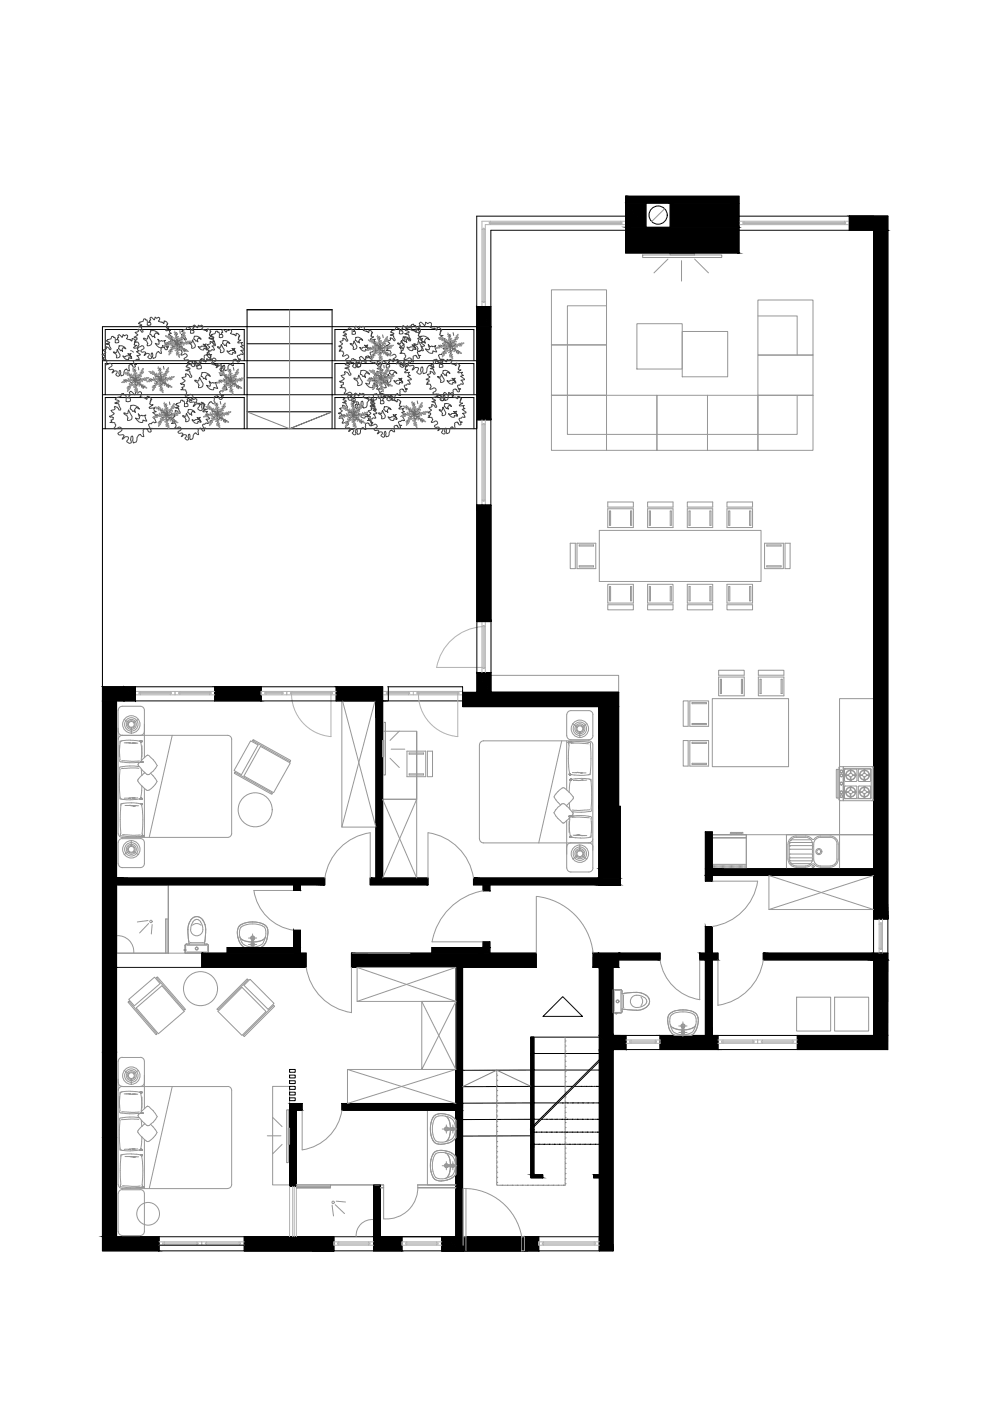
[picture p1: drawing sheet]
<svg xmlns="http://www.w3.org/2000/svg" width="297mm" height="420mm" viewBox="0 0 297 420" stroke-linecap="round" stroke-linejoin="round" font-family="sans-serif">
<!-- layer: zid -->
<g fill="none" stroke="#000" stroke-width=".3">
<path d="M187.5 58.9h34v17h-34zM187.5 64.8h-44.6v142.9M187.5 69.1h-40.4v82.4M193.6 60.9h7.3v7.3h-7.3zM221.5 64.8h40.3M221.5 69.1h33.1M142.9 91.9h4.2M30.7 118.4h112.2M30.7 108.2h112.2M31.6 108.2v-9.4h41.6v9.4M31.6 118.4v-9.4h41.6v9.4M74.1 113.3h25.4"/>
<path d="M74.1 103.1h25.4M100.4 108.2v-9.4h41.6v9.4M100.4 118.4v-9.4h41.6v9.4M30.7 128.6h112.2v-30.6h-112.2v243.1M31.6 128.6v-9.4h41.6v9.4M74.1 123.5h25.4M74.1 128.6v-35.7h25.4v35.7M100.4 128.6v-9.4h41.6v9.4M142.9 125.9h4.2M142.9 151.5h4.2M147.1 151.5l.1 34.9M142.9 186.4h4.3"/>
<path d="M147.2 186.4v21.3M30.7 206h84v57.3h13.6v2.1h-17.3v-2.1h1.7v-53.1M37.1 206v4.2h3.5v-4.2v4.2h60.2M37.1 210.2h-2.2v130.9M64.4 206v4.2M78.3 206v4.2M100.8 206v4.2h13.9M114.7 210.2h24M116.2 206h22.5v5.9h46.7M116.4 206v4.2h-1.7M138.7 207.7h46.7v34.1M142.9 201.7h4.3"/>
<path d="M179.5 211.9v53.5h6.4v-23.6h-6.4M34.9 263.3h62.4v2.1h-7.2v1.7h-2.1v-1.7h-53.1M179.5 260.5h6.4M179.5 263.3h-37.6v2.1h2.9v1.7h2v-1.7h32.7M261.8 260.5h-48.3v-11h-2.1v14.8h2.1v-1.7h48.3M261.8 275.6h4.3M88 284.2v-5.2h2.1v6.8h1.7v4.3h-56.9M90.1 284.2h-22v1.6h-7.6v4.3M136.6 290.1v80.8M138.7 290.1v80.8M144.8 284.2h-15.3v1.6h-24.2v4.3h55.4l.1-4.3h-16v-3.3h2v3.3M168.7 298.9l5.9 5.9h-11.8z"/>
<path d="M179.5 285.8v4.3M179.6 290.1v85M183.7 290.1v85h-136M185.4 285.8v4.3h-7.7l.1-4.3h20v2.1h-12.4M261.8 287.9h-33v-2.1h37.3v29h-82.4M266.1 285.8v-221h-11.5v4.3h7.2v241.4h-82.2M30.7 315.6h4.2M159.1 315.9h20.5M160 311v41.4h2.7v.8h-3.6v-42.2h20.5M179.6 317.8l-20.5 20.5M179.6 318.3l-20.5 20.5M187.6 310.5v4.3"/>
<path d="M197.8 310.5v4.3M211.4 310.5v-22.6h-1.7v-2.1h1.7v-7.9h2.1v7.9h1.7v2.1h-1.7v22.6M215.2 310.5v4.3M239 310.5v4.3M86.8 320.7h1.7v.9h-1.7zM86.8 322.4h1.7v.9h-1.7zM86.8 324.1h1.7v.9h-1.7zM86.8 325.8h1.7v.9h-1.7zM86.8 327.5h1.7v.9h-1.7zM86.8 329.2h1.7v.9h-1.7zM86.8 330.9h3.8v2.1h-1.8v22.8h-2zM136.6 330.9h-34.1v2.1h34.1"/>
<path d="M159.1 339.5h.6M159.9 339.5h.5M160.6 339.5h.1M160.7 339.5h.6M161.4 339.5h.5M161.8 335.7l-23.1 .1M162.1 339.5h.1M162.3 335.7h.5M162.3 339.5h.5M163 339.5h.5M163 335.7h.5M163.6 339.5h.1"/>
<path d="M163.7 335.7h.1M163.8 339.5h.5M163.8 335.7h.6M164.5 339.5h.5M164.6 335.7h.5M165.2 339.5h.1M165.2 335.7h.1M165.3 339.5h.5M165.4 335.7h.5M166 339.5h.6M166.1 335.7h.5M166.7 339.5h.1"/>
<path d="M166.7 335.7h.1M166.7 330.8h-28M166.8 339.5h.6M166.9 335.7h.5M167.2 330.8h.4M167.6 339.5h.5M167.6 335.7h.5M167.8 330.8h.5M168.2 339.5h.1M168.3 335.7h.1M168.4 339.5h.5M168.4 335.7h.5"/>
<path d="M168.5 330.8h.1M168.6 330.8h.5M169.1 339.5h.5M169.1 335.7h.5M169.3 330.8h.5M169.8 339.5h.1M169.8 335.7h.1M169.9 339.5h.5M169.9 335.7h.5M170 330.8h.1M170.1 330.8h.5M170.6 339.5h.5"/>
<path d="M170.7 335.7h.5M170.8 330.8h.5M171.3 339.5h.1M171.3 335.7h.1M171.5 335.7h.5M171.5 339.5h.5M171.5 330.8h.1M171.6 330.8h.6M171.7 325.8l-33 .1M172.1 325.8h1M172.1 339.5h.5M172.2 335.7h.5"/>
<path d="M172.4 330.8h.5M172.8 339.5h.1M172.9 335.7h.1M173 339.5h.5M173 330.8h.1M173 335.7h.5M173.2 330.8h.5M173.3 325.8h.5M173.7 335.7h.6M173.7 339.5h.5M173.9 330.8h.5M174 325.8h.1"/>
<path d="M174.1 325.8h.5M174.3 339.5h.1M174.4 335.7h.1M174.5 339.5h.5M174.6 330.8h.1M174.6 335.7h.5M174.7 330.8h.5M174.9 325.8h.5M175.2 339.5h.5M175.3 335.7h.5M175.4 330.8h.6M175.5 325.8h.1"/>
<path d="M175.7 325.8h.5M175.9 339.5h.1M175.9 335.7h.1M176 339.5h.5M176.1 330.8h.1M176.1 335.7h.5M176.2 330.8h.6M176.4 325.8h.5M176.6 320.9l-37.9 .1M176.8 339.5h.5M176.8 335.7h.5M177 330.8h.5"/>
<path d="M177 325.8h.1M177.1 320.9h2.5M177.2 325.8h.5M177.4 339.5h.1M177.4 335.7h.1M177.6 339.5h.5M177.6 330.8h.1M177.6 335.7h.5M177.8 330.8h.5M177.9 325.8h.5M178.3 339.5h.5M178.3 335.7h.5"/>
<path d="M178.5 330.8h.5M178.6 325.8h.1M178.7 325.8h.9M179 339.5h.1M179 335.7h.1M179.1 339.5h.5M179.1 335.7h.5M179.2 330.8h.1M179.3 330.8h.3M30.7 341.1v34h17M30.7 341.1h4.2M34.9 341.1v29.8h12.8"/>
<path d="M159.1 343.2h.6M159.1 340.6l-20.4 .1M159.9 343.2h.1M160 343.2h.5M160.7 343.2h.6M161.4 343.2h.1M161.6 343.2h.5M162.3 343.2h.5M162.9 343.2h.1M163.1 343.2h.5M163.8 343.2h.5M164.4 343.2h.1"/>
<path d="M164.6 343.2h.5M165.3 343.2h.5M166 343.2h.1M166.1 343.2h.5M166.8 343.2h.6M167.5 343.2h.1M167.7 343.2h.5M168.4 343.2h.5M169.1 343.2h.1M169.2 343.2h.5M169.9 343.2h.5M170.6 343.2h.1"/>
<path d="M170.7 343.2h.6M171.5 343.2h.5M172.1 343.2h.1M172.3 343.2h.5M173 343.2h.5M173.6 343.2h.1M173.8 343.2h.5M174.5 343.2h.5M175.1 343.2h.1M175.3 343.2h.5M176 343.2h.5M176.7 343.2h.1"/>
<path d="M176.8 343.2h.5M177.6 343.2h.5M178.2 343.2h.1M178.4 343.2h.5M179.1 343.2h.5M179.6 352.4h-1.7v.8h1.7M47.7 370.9h131.9M47.7 370.9v4.2M47.7 373.4h25.5M93.6 375.1h6.5h-26.9v-4.2h26.9v4.2M114 370.9v-15.5h-2v19.7M120.5 370.9v4.2"/>
<path d="M132.4 370.9v4.2M138.8 370.9v4.2M157.2 370.9v4.2M161.5 370.9v4.2"/>
<circle cx="197.3" cy="64.5" r="2.73"/>
</g>
<!-- layer: namjestaj -->
<g fill="none" stroke="#979797" stroke-width=".3">
<path d="M192.6 76.5h23.7v.7h-23.7zM199.2 62.6l-3.9 3.9M200.2 77.7l-4.2 4.1M200.8 75.9h7.3v.6h-7.3zM204.3 78.2v6.1M208.2 77.7l4.2 4.1M52.2 99.6l.3 .3zM52.3 99.2a6.1 6.1 0 0 1 .7 3.9M55.2 99.9a6 6 0 0 1-2.2 3.2M55.3 99.7v.4l-.2 .2zM134.3 99.8a6.1 6.1 0 0 1 .6 3.8M165.3 86.9h16.5v16.5h-16.5z"/>
<path d="M181.8 91.7h-11.7v38.6h68.8v-11.8M190.9 97.1h13.6v13.6h-13.6zM204.5 99.4h13.6v13.6h-13.6zM227.2 90h16.5v16.5h-16.5zM227.2 94.8h11.7v11.7M36.6 114.6l.5-.1-.6 .2zM37.1 111.6l.7 .3zM37.2 114.6l.2-.1-.3 .3zM37.3 114.1l-.1-.3-.1 .3h.2M37.4 111.8a6.1 6.1 0 0 1 3.1 2.2M37.5 113.8l.4 .2-.3 .1zM37.6 112.2l.3-.1z"/>
<path d="M37.9 114.3l-.1 .4 .2-.4M38.1 116.3l.3 .1-.2 .1zM38.1 112.5l.4-.1zM38.3 116l.4-.1v.1zM38.3 116.9l.2-.1-.3 .6zM38.4 114.2h.1l-.1 .2zM38.4 113.6l.2-.1-.1 .3zM38.5 111.7l.2 .4-.2-.1zM38.7 116.6v.3v-.3M38.7 112.7l.3-.1zM38.7 115.1l.3 .2zM38.9 114.3l.2-.1-.3 .3z"/>
<path d="M39 116l.1 .4zM39 113.4l.1 .4zM39.1 114.6l.3 .2zM39.2 115.6l.1 .2zM39.2 112.5l.3-.3-.3 .1 .1 .2M39.3 113.1l-.4 .1h.5M39.6 113.7l.3 .1-.4 .1zM39.6 114l.4 .1-.3 .1zM39.7 112.8l.3-.3-.3 .3M39.7 114.4l.3-.1-.3 .4zM39.7 115.2v.4zM39.8 110.6l.3 .2z"/>
<path d="M39.8 113.3l.3 .5zM39.8 111.2l.4 .2zM39.9 113l.4 .4zM39.9 110.2a6.3 6.3 0 0 1 .6 3.8M39.9 115.4h.4zM39.9 114.6l.4-.1-.2 .2zM40 112.2l.3 .3zM40 116h.4l-.1 .2zM40.2 111.8l.2 .1zM40.3 114.6l.1 .5zM40.4 113v.5zM40.4 116.7l.3 .1-.3 .2z"/>
<path d="M40.4 117.3l.3 .1zM40.5 114a6.5 6.5 0 0 0 3.2 2.2M40.5 114a5.6 5.6 0 0 0-2.1 3.2M40.5 114a5.9 5.9 0 0 0-3.7 .7M40.5 114a7 7 0 0 0 .7 3.8M40.7 112.9l.2 .1-.1 .4zM40.7 111.9l.4 .1-.1-.2-.3 .1M40.7 116l.3 .2-.3-.2M40.7 114.5l-.1 .4zM40.8 113.5l.4-.3-.4 .3M40.8 112.5l.4 .1zM40.8 115.4l.3 .4z"/>
<path d="M40.9 116.6l.3 .2zM41 117.4l.3 .7-.3-.4zM41 114.2l.3 .4zM41 117.2l.3 .2zM41.1 113.8l.2-.1 .2 .2zM41.2 113.5l.3-.2-.2 .4h-.2zM41.2 114.1l.5 .1-.5 .1zM41.4 112.4v.4zM41.4 115.2l-.3 .2 .3-.2M41.7 113.1l.3 .3zM41.8 114.8l.4 .1zM41.8 115.5l.1 .2-.3 .1 .3-.3"/>
<path d="M41.9 112.4l-.1-.2 .1 .3M41.9 114.3l.1 .3zM42 113.6l.3-.2-.1 .3zM42.1 112.7l.3 .2zM42.1 115.2h.3zM42.1 111.9l-.1-.3 .1 .3M42.4 111v.4zM42.4 111.9l.4 .1-.4 .1zM42.6 114.1v.4v-.4M42.6 115.5h.4zM42.7 110.8a5.5 5.5 0 0 1-2.2 3.2M42.7 110.7l.2-.2v.6l-.3 .1z"/>
<path d="M42.7 111.6l.3 .1zM42.9 116.2v.3zM43.1 113.6l.2-.3-.1 .3M43.2 115.9l.3-.1zM43.2 113.9l.4 .2zM43.3 116l.7 .3zM43.7 113.5l.3-.3-.3 .3M43.8 113.8l.2 .3zM44 114.5l.4-.3 .3 .1zM44.1 113.3l.5-.1-.3 .4-.3-.1zM44.3 113.3a5.9 5.9 0 0 1-3.8 .7M44.7 111.4h.5l.1 .3z"/>
<path d="M44.8 114.3l-.1 .2zM45 111.6a5.5 5.5 0 0 1 3.1 2.2M45.1 113.6l.3 .2zM45.1 111.9h.4zM45.5 114.1l-.1 .3 .1-.3M45.6 116l.3 .2zM45.6 111.3l.3 .1-.2 .2zM45.8 116.7l.2-.1-.3 .6zM45.9 115.8l.3-.1zM45.9 114l.1 .1zM46 112.2l-.4 .1 .5-.1M46.1 113.6l-.1-.4 .1 .4"/>
<path d="M46.1 111.5l.1 .4zM46.2 116.3l.1 .4zM46.4 114.1l.3-.1-.4 .3zM46.5 112.9h.4zM46.5 115.8l.2 .4-.2-.4M46.5 112.4l-.2 .1 .3-.1M46.5 115l-.2-.2 .3 .3M46.6 113.2l.1 .3zM46.8 112l.2-.1-.2 .3zM46.8 115.3l.1 .3zM47 114.6l-.3-.3 .2 .3M47 113.6h.5z"/>
<path d="M47.1 113.8l.5 .1zM47.3 112.4l.3-.1-.3 .3zM47.3 114.9l-.1 .5 .1-.5M47.3 110.3l.3 .2zM47.3 114.1h.3l-.4 .3zM47.4 112.8l.3 .1 .2 .3zM47.4 110a5.9 5.9 0 0 1 .7 3.8M47.5 114.4l.4-.2-.2 .3zM47.5 115.1l.4 .1-.3 .1zM47.6 112l.3 .3zM47.6 113.5l-.2-.4 .2 .4M47.6 115.8h.3z"/>
<path d="M47.7 111.6l.2 .1zM47.8 111.1l-.4-.1 .4 .2M47.8 114.4l.2 .1-.1 .4zM47.9 112.9l.2-.1-.2 .5zM48 116.4l.2 .2-.3 .2zM48.1 113.8a6 6 0 0 0 3.2 2.2M48.1 110.8l.2-.1-.2 .4zM48.1 113.8a6.1 6.1 0 0 0-2.2 3.1M48.1 113.8a5.9 5.9 0 0 0-3.8 .6M48.1 113.8a5.9 5.9 0 0 0 .7 3.7M48.2 112.7l.2 .1-.1 .4zM48.3 111.6l.3 .1z"/>
<path d="M48.3 114.3l.1 .2-.3 .2zM48.3 115.8l.2 .1zM48.3 117l-.3 .2 .3-.2M48.4 115.2l.3 .3zM48.4 114.3l.4 .4-.3-.1zM48.4 112.2l.3 .2zM48.4 116.3l.4 .2-.4-.2M48.5 113l.2 .1-.3 .2zM48.6 117.2l.3 .6-.4-.4zM48.6 113.6l.5 .1zM48.6 114l.3 .4zM48.6 116.9l.3 .3z"/>
<path d="M48.7 113.3l.3-.2-.1 .4zM48.7 115.1l.3-.2-.1 .3zM48.7 113.9l.5 .1-.4 .1zM48.9 103.8l.6-.2zM48.9 112.2l.1 .3zM49.2 115.4l.2-.1 .1 .2-.3 .1zM49.3 112.9l.2 .3zM49.3 114.6h.5zM49.4 112.2l-.1-.3 .2 .3M49.5 114v.4zM49.6 100.7h.5l.1 .3zM49.6 111.3l.1 .4z"/>
<path d="M49.6 113.3l.3-.1-.4 .3zM49.6 115.1l.3-.1-.2 .1M49.7 112.4l.2 .3v-.3l-.2 .1M49.8 103.2l-.2-.3 .2 .3M49.8 100.9a6 6 0 0 1 3.2 2.2M49.8 103.5l-.2 .4 .2-.3M49.9 110.8l.1 .3zM50 102.9l.3 .2zM50 115.6l.1 .4zM50.1 101.2l.3-.1zM50.1 113.9l.2 .1-.1 .3zM50.2 115.3l.4-.1z"/>
<path d="M50.2 113.3l-.1 .3zM50.3 110.6a6 6 0 0 1-2.2 3.2M50.3 110.5l.2-.2-.1 .6-.2 .1zM50.3 111.3l.3 .1zM50.4 103.4l-.2 .3 .2-.3M50.5 100.6l.2 .1-.1 .2zM50.5 105.3l.3 .2zM50.5 115.9l.1 .2-.2 .1zM50.6 101.5l.3-.1zM50.7 106l.2-.2-.3 .7zM50.7 115.6h.4h-.4M50.7 105h.5z"/>
<path d="M50.8 113.7l.4 .2zM50.9 113l-.2 .4zM50.9 102.5l.1 .4zM50.9 115.8l.6 .3zM50.9 100.8l.2 .4zM50.9 103.2l-.1 .3 .1-.3M51.1 105.6l.1 .4zM51.3 103.4l.3-.1-.4 .3zM51.4 102.2h.4zM51.4 113h.1l-.2 .3zM51.4 113.6l.1 .2zM51.4 105.1l.1 .4-.1-.4"/>
<path d="M51.4 101.7l-.2 .1 .2-.1M51.5 102.5l.1 .3zM51.6 103.6l.2 .3zM51.6 113.2l.6-.2-.4 .3zM51.7 101.5l.3-.2h-.3v.2M51.7 104.6v.3zM51.9 113.1a5.9 5.9 0 0 1-3.8 .7M51.9 102.8h.5l-.4 .2zM52.1 104.3l.1 .4zM52.2 101.7l.2-.1-.2 .3zM52.2 103.4l.2-.1v.2l-.3 .2zM52.3 102.4l.2 .4z"/>
<path d="M52.3 100.3l.4 .2zM52.3 102.1l.5 .3-.3 .1zM52.4 104.5h.4zM52.4 101.3l.4 .3zM52.5 103.2l-.5-.1 .2 .2 .3-.1M52.5 105.1h.3zM52.6 100.9l.2 .1zM52.7 103.7l.2 .1-.1 .4zM52.8 102.2l.2-.1-.2 .4zM52.8 103.5l-.2 .3h-.2l.4-.2M53 100.1l.2-.1-.1 .4zM53 103.1a6.1 6.1 0 0 0 3.1 2.2"/>
<path d="M53 103.1a6.1 6.1 0 0 0-2.2 3.1M53 103.1a6.1 6.1 0 0 0-3.8 .6M53 103.1a5.9 5.9 0 0 0 .7 3.7M53.1 103.6l.2 .2-.2 .2zM53.1 102l.3 .2-.2 .3zM53.1 101h.4l-.2-.1-.1 .1M53.1 105.1l.3 .2-.2-.2M53.2 101.6l.4 .1zM53.2 104.5l.4 .3-.3-.3M53.3 103.6l.4 .4zM53.3 102.4l.4-.1-.5 .2zM53.4 105.6l.3 .2z"/>
<path d="M53.5 103.3l.2 .1v.3l-.2-.4M53.5 106.5l.3 .7-.4-.5zM53.5 102.9l.3-.1 .1 .2zM53.5 106.2l.3 .2zM53.6 102.5l.3-.1-.2 .4zM53.7 103.2l.4 .1-.4 .1zM53.8 101.9l.1-.5v.5M53.8 104.2l-.2 .3 .3-.3M54.2 102.2l.3 .3zM54.2 103.9h.5h-.5M54.2 101.2l.1 .3zM54.3 104.6l.1 .1-.3 .2 .2-.3"/>
<path d="M54.4 102.8l.4-.3-.3 .3M54.4 103.3v.3l.1-.3M54.5 100.6l.1 .4zM54.5 101.7l.3 .3v-.3h-.3M54.6 104.3h.2zM54.9 101l.4 .1-.4 .1zM54.9 100.4l-.1-.3 .1 .4M55 103.2l.1 .4 .1-.3-.2-.1M55 102.9l.2-.3-.2 .3M55.1 104.6l.3-.1zM55.2 100.6h.2l.1 .2-.3-.2M55.4 105.2l.1 .3h-.2l.1-.2"/>
<path d="M55.6 102.7l.2-.3-.2 .3M55.6 105l.4-.1zM55.7 103l.3 .2zM55.8 105.1l.6 .3zM56.2 102.4l.2-.2zM56.2 102.9l.2 .3-.1-.3M56.4 102.5l.7-.2-.4 .3zM56.8 102.4a5.9 5.9 0 0 1-3.8 .7M65 114.8l.4-.3 .2 .1zM65.6 111.7l.5 .1 .2 .2zM65.8 114.3l-.1-.3 .1 .3M65.9 114.6l-.2 .3z"/>
<path d="M65.9 111.9a6.1 6.1 0 0 1 3.2 2.2M66.1 113.9l.3 .3zM66.1 112.2h.4zM66.5 114.4l-.2 .4 .2-.4M66.6 111.7l.2-.1-.2 .3zM66.8 117l.2-.1-.3 .6zM66.8 116.1l.4-.1v.2zM66.9 116.5l-.3-.1 .3 .1M67 112.5l-.4 .1 .4-.1M67 113.9v-.3l-.1 .3h.2M67 111.9l.2 .3zM67 114.2l-.1 .3 .1-.2"/>
<path d="M67.2 116.7v.4v-.4M67.2 115.2l.3 .2-.2 .1zM67.4 113.3h.5zM67.5 116.2l.1 .4zM67.6 113.8l.1-.3v.3M67.6 114.7l.3 .2zM67.6 114.4l-.3 .3 .4-.3M67.7 112.5l.3-.2-.3 .1 .1 .1M67.7 115.6l.1 .3-.1-.2M68 113.9h.5zM68.1 114.1l.5 .2-.3 .1zM68.2 112.9l.3-.2-.2 .2"/>
<path d="M68.2 115.3v.5l.1-.5M68.2 114.5l.3-.1-.3 .4zM68.3 110.7l.3 .2zM68.3 113.5l.3 .3zM68.4 110.3a5.9 5.9 0 0 1 .7 3.8M68.4 111.3l.3 .2zM68.4 113.2l.4 .3zM68.4 114.8l.4-.2-.1 .2zM68.8 112.7l-.3-.4 .3 .4M68.8 115.5h-.3h.3M68.8 114.7l.1 .5-.2-.3zM68.9 113.2h.2l-.2 .4z"/>
<path d="M68.9 112.1l-.2-.2 .2 .2M68.9 116.1l-.3 .1 .3-.1M68.9 117.4h.3v.1zM69.1 114.1a6 6 0 0 0 3.1 2.2M69.1 111.1h.1l-.1 .3zM69.1 114.1a6.1 6.1 0 0 0-2.2 3.1M69.1 114.1a5.9 5.9 0 0 0-3.8 .7M69.1 114.1a5.9 5.9 0 0 0 .6 3.8M69.2 113l.2 .2-.1 .3zM69.2 116.1l.3 .2zM69.3 112l.3 .1zM69.3 114.6l-.2 .5z"/>
<path d="M69.3 112.7h.4zM69.3 115.5l.4 .4-.4-.4M69.4 114.7l.3 .3zM69.4 116.7l.4 .2zM69.5 113.3l.2 .2-.4 .1zM69.6 117.5l.2 .7zM69.6 113.9l.4 .1-.4-.1M69.6 114.3l.2 .4zM69.6 117.3l.3 .2zM69.7 113.6l.3-.2-.1 .4h-.2zM69.7 114.3l.5-.1-.3 .2zM69.9 112.5v.4z"/>
<path d="M69.9 115.2l-.2 .3 .2-.2M70.2 113.3h.3v.3zM70.2 114.9l.5 .1-.5-.1M70.3 112.3l.1 .2zM70.4 115.6l-.2 .3 .2-.2M70.5 114.3l.1 .3-.1 .1zM70.5 111.6l.2 .4zM70.6 112.7l.3 .3zM70.6 113.6h.2l-.3 .2zM70.6 115.4l.3-.1-.3 .2M70.9 116h.2v.3zM70.9 111.1l.1 .4z"/>
<path d="M71 112.1h.3l-.2 .1zM71 114.3l.3 .1-.1 .2zM71.1 113.9l.2-.2-.2 .3M71.2 115.6l.3-.1-.4 .2zM71.3 110.9a6 6 0 0 1-2.2 3.2M71.3 111.7l.2-.1 .1 .2zM71.4 110.7v.5l-.3 .1zM71.5 116.3l-.1 .3zM71.6 113.8l.3-.4-.2 .4M71.7 114.1l.3-.1 .1 .3zM71.7 115.9l.3 .1zM71.9 116.2l.6 .3-.5-.1z"/>
<path d="M72.2 113.6l.3-.3-.2 .3M72.5 113.6l.7-.3zM72.9 113.4a5.9 5.9 0 0 1-3.8 .7M109.7 105l.4-.3 .3 .1zM110 114.1l.4-.3 .3 .1zM110.4 104.2l.1 .3zM110.4 102h.4l.2 .2zM110.6 104.8l-.2 .3 .2-.3M110.7 102.1a6.1 6.1 0 0 1 3.1 2.2M110.7 111.1h.6l.1 .3zM110.8 102.5l.4-.1zM110.9 113.6l-.2-.3 .2 .3"/>
<path d="M110.9 113.9l-.2 .3zM111 111.2a6 6 0 0 1 3.1 2.2M111.1 113.3l.4 .2zM111.1 111.6l.4-.1zM111.2 104.7l-.1 .3zM111.4 101.9h.2l-.2 .2zM111.5 107.2l.2-.1-.2 .7zM111.5 113.8l-.1 .3 .2-.3M111.6 106.7l-.2-.1 .2 .1M111.6 104.5v.2zM111.6 111h.3l-.2 .2zM111.7 111.9l.4-.1z"/>
<path d="M111.7 102.7l-.3 .1 .4-.1M111.8 102l.1 .5zM111.8 116.3l.3-.1-.3 .7zM111.9 115.4l.4-.1zM111.9 106.9l.1 .4zM112 103.1l.2-.1zM112 105.4l.3 .2zM112 113h.2l-.1 .3zM112.1 113.6l-.2 .2 .2-.2M112.1 104.7l.3-.1-.4 .3zM112.2 103.4l.4 .1zM112.2 106.4l.2 .3-.2-.3"/>
<path d="M112.2 116l.1 .4zM112.3 103.8l.2-.1-.1 .4zM112.3 114.5l.3 .2zM112.4 112.1h.2zM112.4 113.8l.3-.1-.3 .3zM112.5 105.9l.1 .2zM112.5 112.5l.4 .1zM112.5 115.5l.2 .3zM112.6 112.9l.1 .3zM112.7 105.1l-.3-.2 .2 .3M112.7 104.1h.5zM112.8 111.9l.2-.3h-.2v.3"/>
<path d="M112.8 114.9l.1 .3-.1-.2M112.9 104.4l.4 .1-.3 .1zM113 103.1l.3-.2-.3 .2M113 114.2l-.3-.2 .3 .3M113 105.5v.5v-.5M113 104.6h.3v.1l-.3 .3zM113 113.2h.6zM113.1 103.4l.4 .1 .1 .2zM113.1 100.5a6.1 6.1 0 0 1 .7 3.8M113.1 101.5l.4 .2zM113.2 113.5l.4 .1zM113.2 105.7l.4 .1z"/>
<path d="M113.3 102.5l.3 .4zM113.3 112.2l.3-.2-.3 .2M113.3 113.8l.3-.1-.3 .4zM113.3 104.1l-.2-.4 .2 .4M113.3 101.1l-.3-.2 .3 .2M113.3 114.6v.5zM113.3 110l.3 .2zM113.4 112.8l.2 .4zM113.4 110.6l.4 .2zM113.5 109.6a7 7 0 0 1 .6 3.8M113.5 105l.3 .2-.2 .2zM113.5 114.1l.4-.2-.2 .3z"/>
<path d="M113.6 111.6l.3 .4zM113.6 103.4h.2l-.2 .4zM113.6 104.8l-.1 .2h-.3l.4-.2M113.6 102.2l-.2-.1 .3 .2M113.6 106.3v.2l-.3-.1h.4M113.7 101.4l.3-.1-.2 .4zM113.8 107l.1 .1-.3 .2zM113.8 104.3a6 6 0 0 0 3.2 2.2M113.8 104.3a6.1 6.1 0 0 0-2.2 3.2M113.8 104.3a5.9 5.9 0 0 0-3.8 .7M113.8 104.3a5.9 5.9 0 0 0 .7 3.8M113.8 114.1l.3 .1-.1 .3z"/>
<path d="M113.9 114.8h-.4l.4 .1M113.9 103.2l.2 .2-.1 .3zM113.9 112.9l.2-.4-.2 .4M113.9 115.4v.2l-.3-.1h.4M114 104.8l.1 .3-.3 .2 .2-.5M114 106.4l.2 .1zM114 107.5l-.3 .2 .3-.1M114 111.4l-.3-.2 .3 .2M114 116.1l.2 .2-.3 .1zM114 116.7l.3-.1-.1 .3zM114.1 103.7l.3-.1zM114.1 102.9h.3z"/>
<path d="M114.1 102.1l.3 .2h-.4zM114.1 105.8l.3 .3zM114.1 104.9l.4 .3h-.3zM114.1 110.5l.2-.1-.1 .4zM114.1 106.9l.4 .2zM114.1 113.4a6.1 6.1 0 0 0 3.2 2.2M114.1 113.4a5.5 5.5 0 0 0-2.2 3.2M114.1 113.4a5.9 5.9 0 0 0-3.8 .7M114.1 113.4a5.9 5.9 0 0 0 .7 3.8M114.2 112.4l.2 .1v.3zM114.3 111.4h.4l-.3-.2-.1 .2M114.3 115.5l.2 .1-.2-.1"/>
<path d="M114.3 107.8l.3 .6zM114.3 104.5l.3 .2-.1 .3zM114.3 107.5l.3 .2zM114.3 113.9l-.1 .5zM114.4 104.1l.4 .1h-.5M114.4 112h.3zM114.4 114.8l.3 .4-.3-.3M114.4 103.8l.3-.2-.2 .5zM114.4 114h.3v.4zM114.4 116l.4 .2-.3-.2M114.5 104.5h.4l-.3 .2zM114.5 112.7h.2l-.3 .2z"/>
<path d="M114.6 113.6l.3 .5zM114.6 116.6l.3 .2zM114.7 102.7v.4zM114.7 105.5l-.3 .3 .3-.3M114.7 116.9l.2 .6-.3-.4zM114.7 113.3l.2-.1 .2 .2zM114.7 113l.3-.3-.1 .4zM114.7 113.6l.2-.1 .3 .1zM114.9 111.8v.4zM114.9 114.6l-.2 .3 .3-.3M115 103.5l.2 .2zM115 105.1l.5 .1h-.5"/>
<path d="M115 102.5l.2 .3zM115.1 105.8l.1 .3h-.3l.3-.3M115.2 104.5v.4zM115.3 101.9l.1 .3zM115.3 112.6l.3 .2zM115.3 114.2l.5 .1h-.5M115.3 103.9l.3-.2-.4 .4zM115.4 103l.2 .3v-.3h-.2M115.4 105.6h.3zM115.4 111.6l.1 .3zM115.4 114.9l.1 .2-.3 .1 .3-.3M115.5 113.6l.1 .4z"/>
<path d="M115.6 111l.1 .4zM115.6 101.4l.1 .3zM115.6 113l.3-.1-.4 .3zM115.7 112.1l.3 .2zM115.7 106.2l.1 .4zM115.7 102.2l.4 .1-.3 .2zM115.7 114.7h.3l-.3 .1M115.8 104.5l.2 .1-.1 .2zM115.9 105.9l.4-.1zM116 110.5v.3zM116 101.1a6 6 0 0 1-2.2 3.2M116 101.9l.3 .1z"/>
<path d="M116 115.3l.2 .1v.3zM116 111.4h.4l-.4 .2zM116 101l.2-.1-.1 .5-.2 .1zM116.2 113.6v.3l-.1-.3M116.2 106.5l.1 .2-.2 .1 .1-.3M116.2 113v.3zM116.3 114.9h.3zM116.3 110.2l.2-.2-.3 .6zM116.3 111l.2-.1 .1 .2zM116.3 110.3a6 6 0 0 1-2.2 3.1M116.5 104.3l.1-.1 .3 .3zM116.5 106.1l.3 .1z"/>
<path d="M116.5 103.6l-.1 .4zM116.6 115.6v.2l-.2 .1 .2-.3M116.6 106.4l.6 .3zM116.7 113.1l.2-.4-.2 .4M116.8 113.3l.4 .3zM116.8 115.2h.3zM116.9 115.5l.7 .3h-.4zM117 103.8l.2-.3-.2 .3M117.2 103.8l.7-.2zM117.4 113.3h.2l-.1 .3-.1-.3M117.4 112.7l.1-.1-.2 .3zM117.6 103.6a6.1 6.1 0 0 1-3.8 .7"/>
<path d="M117.8 112.7h.4l-.6 .2zM117.9 112.7a5.9 5.9 0 0 1-3.8 .7M130.8 104.4l.4-.3 .3 .1zM131.5 101.3h.5l.1 .3zM131.5 103.5l.2 .3zM131.8 104.1l-.3 .4 .3-.3M131.8 101.4a6.1 6.1 0 0 1 3.1 2.2M132 101.8l.3-.1zM132.3 104l-.1 .3zM132.4 101.3l.3-.1-.2 .2zM132.6 106.6l.3-.2-.3 .7zM132.7 106.1l-.2-.2 .3 .2"/>
<path d="M132.8 103.8v.3zM132.9 102l-.4 .2 .4-.2M132.9 101.4l.1 .4zM133 106.2l.1 .4zM133.1 102.4l.3-.1zM133.1 104.7l.3 .3zM133.3 102.8h.4zM133.4 105.7l.1 .4-.2-.4M133.5 103.4v-.4v.4M133.5 104.2l.2 .3zM133.5 103.9l-.3 .3 .3-.3M133.6 105.2l.1 .3z"/>
<path d="M133.8 103.4h.5zM134 103.7l.4 .1-.2 .1zM134.1 102.2h.3l-.3 .3zM134.1 104.8v.5v-.5M134.1 103.9h.3v.2l-.3 .2zM134.2 103.1l.3 .3zM134.3 102.8h.3l.1 .3zM134.3 100.9l.3 .2zM134.3 105l.4 .1zM134.4 101.9l.3 .3zM134.4 100.4l-.3-.2 .4 .3M134.6 104.3l.2 .1v.3z"/>
<path d="M134.7 104.1l-.4 .3h.3l.1-.3M134.7 102.8h.2l-.1 .3zM134.8 101.6l-.3-.2 .3 .2M134.8 105.6l-.1 .2-.3-.1h.4M134.8 106.4h.3l-.3 .3zM134.9 103.6a6 6 0 0 0 3.2 2.2M134.9 103.6a6.1 6.1 0 0 0-2.2 3.2M134.9 103.6a5.9 5.9 0 0 0-3.7 .7M134.9 103.6a5.9 5.9 0 0 0 .7 3.8M135 100.6l.1 .2-.2 .2zM135.1 102.5l.2 .2-.2 .4zM135.1 105.7l.3 .1-.3-.1"/>
<path d="M135.1 104.2l.1 .3-.2 .1zM135.1 106.9l-.3 .1 .3-.1M135.1 101.5l.3 .2zM135.2 102.2h.3zM135.2 105.1l.3 .3zM135.2 104.2l.4 .3h-.3zM135.3 106.2l.3 .2-.3-.2M135.3 102.9l.3 .1-.4 .1zM135.4 107.1l.3 .6-.3-.4zM135.4 103.9l.3 .1v.3zM135.4 106.8l.3 .2zM135.5 103.4l.4 .2-.5-.1"/>
<path d="M135.5 103.1l.4-.1-.3 .4zM135.6 103.8l.4 .1-.3 .1zM135.8 102v.5zM135.8 104.8l-.3 .3 .3-.3M136.1 102.8l.3 .3zM136.2 104.5h.4zM136.2 102.1v-.3l.1 .3M136.2 105.2l.1 .2-.3 .1 .3-.3M136.4 103.9l-.1 .3zM136.4 101.2l.1 .4zM136.5 102.3l.3 .3-.1-.3h-.2M136.5 103.2l.2-.1-.3 .3z"/>
<path d="M136.5 104.9h.3zM136.8 100.7v.3zM136.8 105.5l.2 .4zM136.8 101.6l.4 .1-.3 .1zM137 103.8l.1 .1-.1 .3zM137 103.3l.1-.1zM137 105.2l.4-.1zM137.1 100.5a6 6 0 0 1-2.2 3.1M137.1 100.3l.2-.1v.5l-.3 .2zM137.3 105.8l.1 .2-.2 .1 .1-.3M137.5 105.6l.4-.1-.3 .1M137.6 103l-.1 .3z"/>
<path d="M137.7 103.5l.3 .3-.4-.1zM137.7 105.7l.7 .3h-.5zM138.2 103.5l.1 .3zM138.2 102.9l-.1 .2zM138.4 103.1l.6-.2zM138.7 103a6.1 6.1 0 0 1-3.8 .6M165.3 118.5h16.5v16.6h-16.5zM165.3 103.4h16.5v15.1h-16.5zM181.8 118.5h15.1v16.6h-15.1zM196.9 118.5h15.2v16.6h-15.2zM212.1 118.5h15.1v16.6h-15.1zM227.2 118.5h16.5v16.6h-16.5z"/>
<path d="M227.2 106.5h16.5v12h-16.5zM45.8 125.2l.4-.3h.3zM46.5 124.3l.1 .3zM46.5 122.1h.4l.2 .3zM46.5 125.1l.2-.2zM46.7 122.2a6 6 0 0 1 3.2 2.2M46.8 124.3l.4 .2zM46.9 122.6l.4-.1zM47.3 124.8l-.2 .3zM47.4 126.7l.3 .1-.2 .1zM47.5 122.9l.3-.1zM47.5 121.9v.3z"/>
<path d="M47.6 127.3l.2-.1v.3l-.3 .4zM47.7 126.4h.3zM47.8 123.9l.1 .4zM47.8 122.2l.2 .4zM47.9 124.6l-.2 .3 .2-.3M48 127l.1 .4zM48.1 123.1h.2zM48.3 123.5l.4 .1zM48.3 125.7h-.2v-.2l.2 .2M48.3 126.5l.1 .3-.1-.3M48.4 124.2v-.4l.1 .4M48.4 124.6l-.3 .4 .3-.3"/>
<path d="M48.5 122.7l.3-.1-.1 .3zM48.7 125.2l-.3-.2 .3 .3M48.8 124.2h.5l-.4 .1zM48.9 124.5l.5 .1zM49 123.1l.3-.1-.3 .2zM49 125.6v.5zM49 124.8h.3l-.2 .3h-.1zM49.1 121l.3 .2zM49.1 123.8l.3 .4zM49.2 123.5l.4 .3zM49.2 120.6a6.1 6.1 0 0 1 .7 3.8M49.2 121.6l.3 .2z"/>
<path d="M49.3 125l.3-.1-.2 .3zM49.3 122.7l.3 .3zM49.5 125.1l.3 .1-.1 .3zM49.6 125.8h-.3l.3 .1M49.7 123.9l.1-.4-.1 .4M49.7 122.4l-.2-.2 .3 .2M49.7 126.4v.2l-.3-.1h.3M49.8 121.6l.3-.2-.1 .3zM49.8 127.1l.2 .2-.3 .1zM49.9 124.4a6.1 6.1 0 0 0 3.1 2.2M49.9 124.4a6.1 6.1 0 0 0-2.2 3.2M49.9 124.4a5.9 5.9 0 0 0-3.8 .7"/>
<path d="M49.9 124.4a5.9 5.9 0 0 0 .7 3.8M50 123.3l.2 .2-.1 .3zM50 126.5l.3 .1-.2-.1M50.1 124.9v.3l-.2 .2zM50.1 127.6l-.3 .2 .3-.1M50.1 122.2l.3 .2h-.3zM50.1 125.8l.3 .4-.3-.3M50.1 125l.5 .3h-.3zM50.2 123.7h.3l-.4 .2zM50.2 122.9l.3 .1h-.4zM50.2 127l.4 .2-.4-.2M50.3 124.6l.3 .2v.3z"/>
<path d="M50.4 127.9l.2 .6-.3-.4zM50.4 124.2l.5 .1zM50.4 127.6l.3 .2zM50.5 125.7l.2-.1v.2zM50.5 124.6h.5l-.3 .2zM50.6 123.8h.2l-.3 .4zM50.7 122.8v.4zM51 126h.2v.2l-.3 .1zM51 123.6l.3 .2-.2-.2M51.1 125.2l.4 .1h-.4M51.2 122.9l-.1-.3 .1 .3M51.3 124.2l.4-.4-.4 .4"/>
<path d="M51.3 124.6v.4v-.4M51.3 122l.2 .4zM51.4 123.1l.3 .2-.3-.2M51.4 125.7h.3h-.3M51.7 121.5l.1 .3zM51.7 126.3h.3l-.1 .4zM51.7 122.4h.4l-.2 .2zM51.9 124.6v.3l.1-.1-.1-.2M51.9 124.1l.2-.1-.1 .3zM52 125.9h.3zM52 121.2l.3-.2-.1 .5-.2 .1zM52.1 121.3a6 6 0 0 1-2.2 3.1"/>
<path d="M52.1 121.9l.2 .2zM52.3 126.6l-.1 .3 .1-.3M52.5 126.3h.3h-.3M52.5 123.8v.3zM52.5 124.4l.2-.1 .2 .3zM52.7 126.5l.6 .3h-.4zM53.1 123.8l.2-.2-.2 .3zM53.1 124.3l.2 .3zM53.4 123.8l.6-.1-.4 .3zM53.7 123.8a5.9 5.9 0 0 1-3.8 .6M61 125l.5-.3 .2 .1zM61.7 121.9h.5l.1 .3z"/>
<path d="M61.7 124.1l.2 .3zM61.9 124.8l-.2 .3zM62 122.1a6.1 6.1 0 0 1 3.1 2.2M62.1 124.1l.4 .2zM62.5 124.6l-.1 .3zM62.5 122.4h-.3h.3M62.6 121.9l.3-.1-.2 .3zM62.6 126.6l.4 .1zM62.8 127.2l.2-.1-.2 .6zM62.9 126.3l.4-.1-.1 .1zM63 122.7l-.3 .1 .4-.1M63 122.1l.2 .3z"/>
<path d="M63.1 124.4l-.1 .3 .1-.3M63.2 126.9l.1 .3zM63.4 124.6l.3-.1-.3 .3zM63.5 123.4h.4zM63.5 126.3l.2 .4zM63.6 125.6l-.3-.3 .3 .3M63.6 123.8l.2-.1-.1 .4zM63.6 122.9l-.3 .1h.3M63.8 122.5l.3-.1-.2 .3zM63.8 125.8l.1 .3-.1-.3M63.9 125.1l-.2-.3 .3 .3M64 124.1h.5z"/>
<path d="M64.1 124.3l.5 .1zM64.2 124.7l.4-.2-.3 .4zM64.3 125.4l-.1 .5zM64.3 122.9l.3-.1-.3 .3zM64.4 123.4h.3l.2 .3zM64.4 120.5a5.9 5.9 0 0 1 .7 3.8M64.4 121.5l.4 .2zM64.5 124.9l.4-.1-.2 .2zM64.5 125.7h.4zM64.6 124l-.2-.4v.3l.3 .2M64.6 121.1l-.3-.2 .4 .2M64.6 126.3h.4z"/>
<path d="M64.7 122.1l.3 .1zM64.8 124.9l.2 .1v.4zM64.9 123.5l.2-.1-.1 .4zM64.9 122.8l-.3-.3 .3 .4M65 127l.2-.1v.2l-.2 .2zM65 127.6l.3-.1-.1 .2zM65.1 124.3a6 6 0 0 0 3.2 2.2M65.1 121.3l.2-.1-.2 .4zM65.1 124.3a6 6 0 0 0-2.2 3.1M65.1 124.3a5.9 5.9 0 0 0-3.7 .6M65.1 124.3a5.9 5.9 0 0 0 .7 3.7M65.2 123.2l.3 .1-.2 .4z"/>
<path d="M65.3 124.8l-.1 .4zM65.3 126.3l.2 .2zM65.3 122.1l.3 .2zM65.4 122.8h.3l-.3 .1M65.4 125.7l.3 .3zM65.4 124.9h.3l.1 .3zM65.5 126.8l.3 .3zM65.5 123.5l.3 .1-.4 .2zM65.6 127.7l.3 .7-.4-.5zM65.6 124.1l.3-.1 .2 .2zM65.6 124.5l.2 .4zM65.6 127.4l.3 .2z"/>
<path d="M65.7 125.6l.3-.2-.2 .3zM65.7 124.5l.5-.1-.2 .2zM65.8 123.7l.3-.1-.3 .4zM66 122.6v.5zM66.2 125.9l.3-.1-.1 .3zM66.3 123.4l.2 .3zM66.3 125.1l.5 .1zM66.4 122.7v-.3l.1 .3M66.6 124.5l-.1 .4 .1-.4M66.6 123.8l.3-.1-.3 .3zM66.7 125.6l.2-.1zM66.7 122.2l-.1-.4 .1 .4"/>
<path d="M67 126.1l.2 .4zM67 122.2l.4 .1-.4 .1zM67 121.6l-.1-.3 .1 .4M67.1 124.5l.2 .1-.1 .2zM67.2 124.1l.1-.3-.1 .3M67.2 125.8l.4-.1-.4 .2M67.3 121.1a6.1 6.1 0 0 1-2.2 3.2M67.3 121.8l.3 .1zM67.4 126.6l.2-.1-.1 .3zM67.5 120.8v.5l-.3 .2zM67.7 123.7l.2-.1-.2 .3zM67.7 126.1h.4z"/>
<path d="M67.8 124.2l.4 .2zM67.9 126.3l.7 .3h-.5zM68.3 123.6l.2-.1zM68.4 124.1l.1 .3zM68.6 123.8l.6-.3-.4 .3zM68.9 123.6a5.9 5.9 0 0 1-3.8 .7M101.9 125.2l.6-.2zM102.5 124.4l.2 .2zM102.5 122.1l.7 .3zM102.7 125.1l.1-.1-.3 .3zM102.8 122.3a5.6 5.6 0 0 1 3.2 2.2M103.2 125l.2-.2-.2 .4z"/>
<path d="M103.3 122.6l-.3 .1 .4-.1M103.5 122.1l.2-.1-.1 .3zM103.5 126.8l.3 .1zM103.5 123l.4-.1zM103.7 127.4l.2-.1v.2l-.3 .4zM103.8 124.8l.1-.2v.3zM103.9 124v.3zM103.9 122.2l.2 .5zM104.1 127.1v.4zM104.2 123.2h.2zM104.3 124.8l.2-.1-.3 .4zM104.3 123.6l.5 .1z"/>
<path d="M104.4 126.5l.1 .4zM104.5 124h.1l-.1 .3zM104.6 123l.3-.3h-.3l.1 .3M104.6 126l.1 .3v-.3M104.8 125.3l-.3-.2 .3 .3M104.9 124.3h.5l-.2 .1zM105 124.6l.5 .1zM105.1 125.7v.4zM105.2 121.1l.3 .2zM105.2 123.1l.2 .1-.3 .1zM105.2 123.9l.3 .4zM105.3 120.7a5.9 5.9 0 0 1 .7 3.8"/>
<path d="M105.3 121.7l.3 .2zM105.4 125.9h.3l-.2 .1zM105.4 125.1l.3-.1-.1 .2zM105.4 122.7l.3 .4zM105.8 123.6l.1-.1-.1 .5zM105.8 125.1v.5l-.2-.2zM105.8 122.4l-.2-.1 .2 .1M105.8 126.5l-.3 .1 .1-.2 .2 .1M105.8 127.2h.3l-.2 .3zM105.8 127.8l.3-.1-.1 .2zM105.9 121.6l.2-.1-.1 .3zM106 124.5a5.5 5.5 0 0 0 3.1 2.2"/>
<path d="M106 124.5a6 6 0 0 0-2.2 3.1M106 124.5a7 7 0 0 0-3.8 .7M106 124.5a5.9 5.9 0 0 0 .7 3.8M106.1 123.5h.2l-.1 .4zM106.1 122.4h.4l-.4 .1M106.1 125l.1 .3-.2 .1zM106.1 126.5l.3 .2zM106.2 124l.4-.2-.4 .2M106.2 123l.4 .1zM106.2 125.9l.3 .4zM106.2 125.1l.5 .3h-.3zM106.3 127.1l.4 .2z"/>
<path d="M106.4 124.7l.3 .4-.2-.4M106.4 127.7l.4 .2-.3-.2M106.5 127.9l.2 .7-.3-.4zM106.5 124.3h.3l.1 .2zM106.6 124l.3-.2-.2 .4h-.2zM106.6 124.7l.5-.1-.2 .2zM106.6 125.7h.2v.1l-.3 .1zM106.8 123.3l.1-.4-.1 .4M107.1 126.1l.2 .1-.2 .1zM107.2 123.6l.2 .3-.3-.2M107.2 125.3l.4 .1zM107.3 122.9l-.1-.2 .1 .3"/>
<path d="M107.4 124.7v.4zM107.5 124.1l.3-.2-.4 .4zM107.5 122.4l-.1-.3 .2 .3M107.8 121.5l.1 .4zM107.8 122.5l.4-.1-.2 .3zM107.9 126.3l.1 .5zM108 126.1l.4-.1-.4 .1M108 124.6v.4v-.3M108 124.1v.2zM108.1 122.1l.3-.1v.2l-.2-.1M108.2 121.3a6.1 6.1 0 0 1-2.2 3.2M108.3 121l-.3 .7z"/>
<path d="M108.6 126.4l.3-.1zM108.7 123.8l-.1 .3zM108.7 124.4l.3 .3zM108.8 126.5l.6 .3h-.5zM109.2 123.8l.2-.1-.3 .3zM109.2 124.3l.2 .3zM109.5 123.8l.6-.1-.4 .4-.3-.1zM109.7 123.8a5.9 5.9 0 0 1-3.7 .7M120.1 124.9l.4-.3h.2zM120.7 124.1l.2 .2zM120.7 121.8h.5l.2 .3zM121 124.6l-.2 .3z"/>
<path d="M121 121.9a6.1 6.1 0 0 1 3.2 2.2M121.2 124l.3 .2zM121.5 124.5l-.1 .3zM121.6 122.2l-.4 .1 .4-.1M121.7 121.8l.2-.1-.1 .2zM121.9 126.1l.4-.1v.2zM121.9 127l.2-.1v.3l-.3 .4zM122 123.7h.2l-.1 .3zM122.1 122.5l-.4 .2 .4-.2M122.1 121.9l.2 .4zM122.1 124.3l-.1 .3 .1-.3M122.3 126.7l.1 .4-.1-.3"/>
<path d="M122.5 123.2l.5 .1zM122.6 126.2l.1 .4zM122.6 125.4l-.2-.2 .3 .2M122.7 122.8l-.3 .1 .2-.1M122.7 123.9v-.4l.1 .4M122.7 124.4l-.3 .3 .4-.3M122.8 125.7l.2 .3-.1-.3M123 125l-.3-.3 .3 .3M123.1 123.9h.5zM123.2 124.2l.5 .1zM123.3 122.8l.3-.1-.2 .3zM123.3 125.3v.5z"/>
<path d="M123.4 120.7l.3 .3zM123.4 124.5l.2-.1-.3 .4zM123.5 120.4a5.9 5.9 0 0 1 .7 3.7M123.5 121.3l.3 .3zM123.5 123.2l.4 .3h-.3zM123.6 124.8l.4-.2-.2 .3zM123.6 122.4l.3 .3zM123.7 123.9l-.2-.4-.1 .2 .3 .2M123.7 126.1l.3 .1zM123.8 121.9l.2 .2zM124 125.5h-.4l.4 .1M124 124.7l.1 .5-.3-.2z"/>
<path d="M124 123.2v.4zM124.1 127.4h.2v.2zM124.1 121.3l.2-.2-.1 .4zM124.1 126.8l.2 .2-.3 .1zM124.2 124.1a6 6 0 0 0 3.2 2.2M124.2 124.1a6.1 6.1 0 0 0-2.2 3.2M124.2 124.1a5.9 5.9 0 0 0-3.8 .7M124.2 124.1a5.9 5.9 0 0 0 .7 3.8M124.3 123.1l.2 .1-.1 .3zM124.3 124.6v.5zM124.3 126.2l.3 .1zM124.4 122l.3 .1z"/>
<path d="M124.4 125.5l.3 .4-.3-.3M124.4 124.7l.5 .3h-.3zM124.5 123.5l.3-.1zM124.5 126.7l.4 .2zM124.6 122.6l.1 .2-.3-.1zM124.7 127.6l.2 .6-.3-.4zM124.7 124l.5 .1zM124.7 124.3l.2 .5-.2-.4M124.7 127.3l.3 .2zM124.8 125.4l.2-.1v.2zM124.8 124.3h.5l-.2 .2zM125 122.5v.5z"/>
<path d="M125.3 125.7h.2v.2l-.3 .1zM125.4 123.3l.2 .3zM125.4 124.9l.4 .1h-.4M125.4 122.3l.1 .3zM125.6 124.3v.4zM125.7 123.8l.3-.2-.2 .2zM125.7 122.8l.3 .3zM125.7 125.4h.3l-.3 .1M125.7 122.1v-.4l.1 .4M126 121.2l.1 .3zM126 122.1h.4zM126.1 126l.1 .4z"/>
<path d="M126.2 124.3l.2 .1-.1 .2zM126.2 124l.2-.3-.2 .3M126.3 125.7l.3-.1-.3 .1M126.4 121a6 6 0 0 1-2.2 3.1M126.4 121.7l.3 .1zM126.5 120.7v.5l-.2 .1zM126.6 126.3l-.1 .3 .1-.3M126.8 126h.3zM126.8 124.1l.4 .2zM126.9 123.5l-.1 .3zM127 126.2l.6 .3zM127.4 123.4l.2-.1-.2 .3z"/>
<path d="M127.4 124l.2 .3zM127.7 123.5l.6-.1-.5 .3-.2-.1zM127.9 123.5a5.9 5.9 0 0 1-3.7 .6M179.6 159.1h48.5v15.3h-48.5zM182.2 150.6h7.6v1.5h-7.6zM182.2 152.6h7.6v5.6h-7.6zM182.7 153.3h.3v4.2h-.3zM189 153.3h.3v4.2h-.3zM194.1 150.6h7.6v1.5h-7.6zM194.1 152.6h7.6v5.6h-7.6zM194.6 153.3h.4v4.2h-.4zM200.9 153.3h.3v4.2h-.3z"/>
<path d="M206 150.6h7.6v1.5h-7.6zM206 152.6h7.6v5.6h-7.6zM206.5 153.3h.4v4.2h-.4zM212.8 153.3h.3v4.2h-.3zM217.9 150.6h7.7v1.5h-7.7zM217.9 152.6h7.7v5.6h-7.7zM218.4 153.3h.4v4.2h-.4zM224.7 153.3h.4v4.2h-.4zM170.9 162.9h1.5v7.6h-1.5zM172.9 162.9h5.7v7.6h-5.7zM173.6 163.4h4.3v.4h-4.3zM173.6 169.7h4.3v.3h-4.3z"/>
<path d="M182.2 175.2h7.6v5.7h-7.6zM182.7 175.9h.3v4.3h-.3zM189 175.9h.3v4.3h-.3zM194.1 175.2h7.6v5.7h-7.6zM194.6 175.9h.4v4.3h-.4zM200.9 175.9h.3v4.3h-.3zM206 175.2h7.6v5.7h-7.6zM206.5 175.9h.4v4.3h-.4zM212.8 175.9h.3v4.3h-.3zM217.9 175.2h7.7v5.7h-7.7zM218.4 175.9h.4v4.3h-.4zM224.7 175.9h.4v4.3h-.4z"/>
<path d="M229.2 162.9h5.6v7.6h-5.6zM229.8 163.4h4.3v.4h-4.3zM229.8 169.7h4.3v.3h-4.3zM235.3 162.9h1.5v7.6h-1.5zM182.2 181.4h7.6v1.5h-7.6zM194.1 181.4h7.6v1.5h-7.6zM206 181.4h7.6v1.5h-7.6zM217.9 181.4h7.7v1.5h-7.7zM35.4 213v37M35.4 219.3a1.21 1.21 0 0 0 1.3 1.2M35.4 213a1.21 1.21 0 0 1 1.2-1.2h5.5a1.21 1.21 0 0 1 1.2 1.2v14.2M37.2 215.7l1.4 1.1"/>
<path d="M39.3 218.2v1.7M41.4 215.7l-1.4 1.1M43.3 219.3a1.21 1.21 0 0 1-1.2 1.2M102.5 210.2h10.2v37.8h-10.2zM102.7 210.2l10 37.8M112.4 210.2l-9.9 37.8M115 216.6h.5v15.8h-.5zM119.7 219.3l-2.8 2.8M124.9 219.3v20.4h-10.2v-20.4h10.2v20.4l-10.2 23.6M147.2 202.5h38.2v5.2h-38.2zM171.7 217l1.4 1.1M173.8 219.5v1.7"/>
<path d="M175.9 217l-1.4 1.1M176.5 213.1h-5.4a1.21 1.21 0 0 0-1.2 1.2v6.4M176.5 213.1a1.21 1.21 0 0 1 1.2 1.2M177.7 214.3v6.4M204.8 210.2h1.5v7.6h-1.5zM206.8 210.2h5.6v7.6h-5.6zM207.4 210.7h4.3v.3h-4.3zM207.4 217h4.3v.3h-4.3zM213.5 209.5h22.9v20.4h-22.9zM215.4 201h7.7v1.5h-7.7zM215.4 203h7.7v5.7h-7.7zM215.9 203.7h.4v4.3h-.4z"/>
<path d="M222.2 203.7h.4v4.3h-.4zM227.3 201h7.7v1.5h-7.7zM227.3 203h7.7v5.7h-7.7zM227.8 203.7h.3v4.3h-.3zM234.1 203.7h.4v4.3h-.4zM251.6 209.5h10.2v40.8h-10.2zM35.8 223.6l.2 4.1M36 227.8l-.1 .6 .2 .1 2.8 .2M36 222.8l-.2 4.2M36 239.3v.3h.3M36.3 222.3h-.3v.5M36.4 239.6h.1"/>
<path d="M36.4 222.2h.1M36.4 239.6l2.2 .3 2-.2M36.5 228.1l2.8 .2 2.5-.1M36.6 220.5h31.6M36.6 222.1l-.2 .1M36.7 220.5a1.21 1.21 0 0 0-1.3 1.2M37.2 239.4h1.3M37.2 222.8h1.1M38.3 222.8h.1M38.3 222.8h.2M38.5 239.4h.1M38.5 239.4h.2"/>
<path d="M38.5 222.8h.1M38.5 222.8h.2M38.7 239.4h.1M38.7 222.8h.1M38.8 239.4h.1M38.8 222.8h.1M38.8 222.8l.8 .1M38.9 239.4h-.1M38.9 239.4h.1M38.9 229.7l-3 .4-.1 5.4 .2 3.8M38.9 229.7l2.4 .1M39.1 222l-2.5 .1"/>
<path d="M39.1 222l1.5 .1M39.6 239.3l-.7 .1M39.6 239.3h.1M39.6 222.9h.1M39.7 239.3h.1M39.7 222.9h.1M39.8 239.3h.1M39.8 222.9h.1M39.8 239.3h.2M39.9 222.9h.1M40 239.3h.1M40 222.9h.1"/>
<path d="M40.1 239.3h.1M40.1 239.3h.2M40.1 222.9h-.1M40.1 222.9h.1M40.1 222.9h.2M40.3 239.3h.1M40.3 222.9h.1M40.3 222.9h1M40.6 222.1l1.2 .2M41.3 239.3h-1M41.3 229.8h.1M41.3 229.8h.3"/>
<path d="M41.3 228.6h.1M41.3 228.6l.5 .1M41.3 228.6l-2.4 .1M41.4 233.8l-.1 .1a6 6 0 0 0 2.6 3M41.4 229.5l1.2 1.4M41.5 229v.6M41.6 230.4l-2.6-.1-2.6 .2M41.8 239.6h.1M41.8 239.6l-1.2 .2M41.8 228.7h.1M41.9 228.7h.1M41.9 239.6h.1"/>
<path d="M41.9 222.3h.1M41.9 222.3h-.1M41.9 239.6h.3M42 239.6h.1M42 222.3h.1M42 228.7h.1M42.1 239.6v.1M42.1 239.6h.1M42.1 222.2h.1M42.1 222.2l-.1 .1M42.1 228.6l-.1 .1M42.1 228.6h.1"/>
<path d="M42.1 239.7h.1M42.1 228.6l-.3 .1M42.2 239.2h.1M42.2 239.2v.1M42.2 239.3h.1M42.2 239.4h.1M42.2 222.6h.1M42.2 222.5h.1M42.2 239.3v.4M42.2 222.2l-.3 .1M42.2 222.6l.3 2.1M42.2 239.5h.1"/>
<path d="M42.2 239.6h.1M42.2 222.4v.1M42.2 222.4h.1M42.2 222.3h.1M42.2 228.6h.1M42.2 222.3v.3M42.2 228.6h.3M42.3 228.6h.1M42.4 230.7l.1 1.9M42.4 228.6h.1M42.4 224.7l.2 2.4M42.5 228.6h.1"/>
<path d="M42.5 237.1l-.3 2.1M42.5 228.4h.1M42.5 235.7l-.1 1.4M42.6 228.6h.1M42.6 228.5h.1M42.6 223.7l-.3 4 .2 .7M42.6 228.6h-.1M42.6 228.4v.2M42.6 231l1.3 1.2M42.7 227.7l-1.2 1.3M43.3 231.6v.2M43.3 236.4v14.7"/>
<path d="M43.4 231.7l-2 2M43.9 236.9l.4 .2M44.2 226.4l.3 .1M44.2 226.5l-1.5 1.2M44.6 226.5l2 2.2M44.6 236.9l-.3 .1M45.1 231.9l1.4 1.5M46 231.2l-1.3 1.1-.8-.1M46.5 233.4l.2 .2a1.33 1.33 0 0 1-.5 2.1l-1.5 1.3M46.6 228.7l.5 .9-.5 .8M46.6 230.4l-.6 .7M51.6 220.5l-6.9 30.6"/>
<path d="M68.2 220.5a1.21 1.21 0 0 1 1.2 1.2v28.3M70.4 231.6l11.3 6.3-.2 .3-11.3-6.3zM75.1 222.2l2.3 1.2-5 8.9-2.2-1.2zM75.9 221.8l11.2 6.3-.1 .3-11.3-6.3zM78.1 223.8l8.9 5-5 8.9-8.9-5zM114.7 222.1h.3v4.9h-.3zM114.7 239.7h10.2v23.6h-10.2zM114.7 239.7l10.2 23.6M116.9 227.4l2.8 2.8M117.2 224.7h4.1M122 225.3h5.6v7.6h-5.6zM122.7 232.1h4.2v.3h-4.2z"/>
<path d="M122.7 225.8h4.2v.4h-4.2zM128.1 225.3h1.5v7.6h-1.5zM166.6 239.9l1.5 1.5M168.4 222.2l-6.9 30.6M169.9 222.2v14.7M169.9 220.6a1.21 1.21 0 0 0 1.2 1.2h5.4M170.3 222.6h.1M170.3 222.7h.1M170.3 222.7l.1 .1M170.3 222.6v.1M170.4 222.6h.1M170.4 222.6h-.1"/>
<path d="M170.4 222.8h.1M170.4 222.8l.1 .6-.1 4.1M170.4 222.8v.1M170.4 227.5l.1 2.3M170.4 229.8l.3 2.1M170.5 222.5l.1 .1M170.5 222.5h.1M170.5 222.5l-.1 .1M170.6 222.6h.1M170.6 237.7l-.2-.3a2.11 2.11 0 0 0-1.7-1.1l-1.7 1.4a1.36 1.36 0 0 0-.4 2.2M170.7 232.1h.1M170.7 232.2h.1"/>
<path d="M170.7 232.3h.1M170.7 222.6h.1M170.7 232.1v.2M170.7 236.2v.3a2.98 2.98 0 0 0 1.2 2.6l-.1 .5-1.2 1.3M170.7 232h.1M170.7 232v.1M170.8 222.5h.1M170.8 222.5l-.1 .1M170.8 222.5h.2M170.8 232.3h.1M170.9 232.3h.1M170.9 222.5h.1"/>
<path d="M170.9 232.3h-.1M170.9 234l.1 .1M170.9 234h.1M170.9 233.9h.1M170.9 233.8h.1M170.9 233.7h.1M170.9 233.7v.3M170.9 233.7h.3M170.9 234.1l-.3 2.1M171 234.1h.1M171 232.3l3.3 .2 2-.1M171 222.5h.1"/>
<path d="M171 233.7h.1M171.1 222.5l.4 .1M171.1 222.5h.1M171.1 233.7h.1M171.1 223l2.7-.1 2.6 .2M171.2 233.7l.1 .1M171.5 231.7h1.1M171.5 222.6h.1M171.6 222.5l2.4-.1 2.3 .2M172.5 233.5l-1.1 .2M172.6 231.7h.1M172.7 234l.3 .1"/>
<path d="M172.7 234h.1M172.7 234l-.9 .1M172.7 231.7h.1M172.9 231.7h.1M172.9 231.7h-.2M173 234.1h.2M173 234.1h.1M173 231.7h.1M173.1 231.7h.1M173.2 234.1h.1M173.2 231.7h.1M173.3 231.7l.8 .1"/>
<path d="M173.3 231.7h.1M173.3 234.1h.1M173.4 234.1h.1M173.5 234.1h.1M174 233.5l-1.5 .1M174.1 233.4l2.4 .2M174.1 231.8h.1M174.2 231.8h.1M174.3 231.8h1.4M174.3 231.8h.1M174.4 233.9h.1M174.4 233.9l-.9 .2"/>
<path d="M174.5 233.9h1.4M174.5 233.9h.1M176.2 222.6l.8 .2 .1 4.8-.2 4.1M176.5 233.6l.3 .1M176.5 232.3l-.2 .1M176.6 232.3h-.1M176.8 233.7h.4v9.6l-2.5 .3-3.2-.1M176.8 233.7h.1M176.8 232l.1 .3h-.4M177 231.7l-.1 .3M177.7 220.6a1.21 1.21 0 0 1-1.2 1.2M204.8 222.1h1.5v7.7h-1.5z"/>
<path d="M206.8 222.1h5.6v7.7h-5.6zM207.4 222.6h4.3v.3h-4.3zM207.4 228.9h4.3v.3h-4.3zM250.7 230.9v8.3M250.7 239.2l.1 .1M250.8 239.3h.7M251.1 230.7v8.6M251.5 230.7l-.8 .1M251.8 229.9h9.9v10.2h-9.9M251.8 229.9l-.3 .3v9.6l.3 .3M252.7 229.9v10.2M253.1 230.9v3.2"/>
<path d="M253.2 234.1l.2 .2M253.3 237.5h1M253.4 230.6h3.2M253.4 232.3l1 .2h-1.1M253.4 234.4h3.2M253.4 230.6l-.2 .3M253.4 232.3v.3M253.5 232.6a1.5 1.5 0 0 0 1.4 1.3M253.5 237.6a1.5 1.5 0 0 0 1.4 1.4M253.6 232.5l.3 .8 1 .5M253.6 237.6l.3 .8 1 .5M254.3 237.6l-1 .1"/>
<path d="M254.3 237.5l-.9-.1v.2M254.3 232.4l-.9 .2M254.9 234h.2M254.9 230.9a1.5 1.5 0 0 0-1.4 1.4M254.9 236a1.5 1.5 0 0 0-1.4 1.4M254.9 238.2v.9h.2M254.9 231.1l-.8 .2-.5 1M254.9 236.2l-.8 .2-.5 1M254.9 233.1v1M254.9 233.1l.2 1M254.9 231.8h.1M254.9 238.2h.1"/>
<path d="M254.9 230.9l.1 .9M254.9 234.1h.1M254.9 235.9h.1M254.9 235.9v1M254.9 238.2v1M255 238.2v.9M255 235.9l-.1 .9M255.1 231.1l.7 .2 .5 1M255.1 236.2l.7 .2 .5 1M255.1 230.9a1.5 1.5 0 0 1 1.4 1.4M255.1 236a1.5 1.5 0 0 1 1.4 1.4l-.9 .1M255.1 235.9h-.2v1"/>
<path d="M255.6 237.5h1M255.6 237.6l.9 .1M255.6 237.5v.1M255.6 232.4v.1M256.3 232.5l-.5 1-.7 .3M256.3 237.6l-.2 .8-1 .5M256.5 232.6a1.5 1.5 0 0 1-1.4 1.3M256.5 237.6a1.5 1.5 0 0 1-1.4 1.4M256.6 232.3l-1 .2h1M256.6 232.3v.3h-1M256.6 237.4v.2M256.6 235.7h-3.2l-.3 .3 .1 3.3 3.4 .2"/>
<path d="M256.6 230.6l.3 .3v3.2l-.3 .2M256.6 235.7l.3 .3M256.8 236v3.2M256.9 239.2l-.3 .2M257.4 237.5h1.1M257.5 232.3l1 .2h-1.1M257.5 234.4h3.2M257.5 237.4l.9 .1M257.5 232.3v.3M257.5 237.4v.2M257.6 232.6a1.5 1.5 0 0 0 1.4 1.3M257.6 237.6a1.5 1.5 0 0 0 1.4 1.4"/>
<path d="M257.7 232.5l.3 .8 1 .5M257.7 237.6l.3 .8 1 .5M258.4 237.6l-.9 .1M258.4 232.4l-.9 .2M258.4 237.5v.1M259 234h.2M259 230.9a1.5 1.5 0 0 0-1.4 1.4M259 236a1.5 1.5 0 0 0-1.4 1.4M259 238.2l.1 1M259 236.9l.1-1v1M259 233.1v1M259 231.1l-.7 .2-.6 1"/>
<path d="M259 236.2l-.7 .2-.6 1M259.1 231.8h.1M259.1 233.1h.1M259.1 238.2h.1M259.1 236.8h.1M259.1 230.9l-.1 .9M259.1 234.1h.1M259.1 235.9h.1M259.1 234.1v-1l.1 1M259.1 235.9v1M259.2 231.1l1 .5 .3 .7M259.2 236.2l1 .5 .3 .7"/>
<path d="M259.2 230.9a1.5 1.5 0 0 1 1.4 1.4M259.2 236a1.5 1.5 0 0 1 1.4 1.4M259.7 237.5l1-.1v.2M259.7 237.6l1 .1M259.7 237.5h1M259.8 237.5v.1M260.5 232.5l-.6 1-.7 .3M260.5 237.6l-.3 .8-1 .5M260.6 232.6a1.5 1.5 0 0 1-1.4 1.3M260.6 237.6a1.5 1.5 0 0 1-1.4 1.4M260.7 232.3l-1 .2h1M260.7 232.3v.3h-1l.1-.2"/>
<path d="M260.9 230.5h-7.8l-.1 8.8 .2 .2h7.7M260.9 230.5l.2 .2v8.6l-.2 .2M261 230.9v3.2M261 236v3.2M261 230.9l-.3-.3-3.4 .1v3.4l.2 .2M261 234.1l-.2 .2M261 236l-.2-.3-3.5 .1v3.4l.2 .2 3.2 .1 .3-.3M261.4 229.9l.3 .3M261.7 239.8l-.3 .3M35.4 252.7v6.3M35.4 249.9a1.21 1.21 0 0 0 1.3 1.2h31.5M36.2 250l-.1 .4a10.5 10.5 0 0 0 5.5 .4"/>
<path d="M36.6 241.1h-.4v.2l-.2 5.1 .2 3.5M36.6 251.5h5.5M36.7 251.5a1.21 1.21 0 0 0-1.3 1.2M36.8 250.3l2.7 .2 2.5-.1M38.6 255.3l-1.4 1M38.9 241.5l-1.4 .1M38.9 241.5h.1M38.9 241.5l.1 .1M39 241.6h.1M39.1 241.6h.1M39.1 241.6h.2M39.3 241.6h.1"/>
<path d="M39.3 241.6l.5 .1M39.3 240.8l1.5 .1M39.3 252.2v1.7M39.4 240.8l-2.8 .2M39.8 241.7h.1M39.9 241.7h.1M40 241.7h.1M40 255.3l1.4 1M40.1 241.7h.1M40.2 241.7h.1M40.3 241.7h-.1M40.3 241.7h.1"/>
<path d="M40.4 241.7h.1M40.4 241.7h1.1M40.9 240.9l1.1 .2M41.6 250.8h.1M41.6 250.8h.4M42 250.8h.1M42.1 251.5a1.21 1.21 0 0 1 1.2 1.2l-.1 6.7a1.21 1.21 0 0 1-1.1 .8l-5.8-.1a1.21 1.21 0 0 1-.9-1.1M42.1 250.8h.1M42.2 241.1h-.2M42.2 250.8h.1M42.2 241.1h.1M42.3 241h.1"/>
<path d="M42.3 250.8h.1M42.3 241l-.1 .1M42.4 250.8h.1M42.4 250.8h-.1M42.4 241.3l.3 2.2M42.4 241.3h.1M42.4 241.2h.1M42.4 241.1h.1M42.4 241h.1M42.4 241v.3M42.5 250.8h.1M42.6 250.8h.1"/>
<path d="M42.7 250.8h.1M42.7 243.5v7M42.7 250.5h.1M42.7 250.5l.1 .1M42.8 250.8h.1M42.8 250.7h.1M42.8 250.6h.1M42.8 250.8h-.7M42.8 250.6v.2M69.4 249.9a1.21 1.21 0 0 1-1.2 1.2M128.3 249.7v13.6M128.3 249.7a16.1 16.1 0 0 1 13.6 13.6"/>
<path d="M143.7 251.6v-28.2a1.21 1.21 0 0 1 1.2-1.2h31.6a1.21 1.21 0 0 1 1.2 1.2v36.9M143.7 251.6a1.21 1.21 0 0 0 1.2 1.2l32-.1a1.21 1.21 0 0 0 .8-1.1M166.5 242.9l-.5 .8M167.1 242.1l.4-.2a1.38 1.38 0 0 1 1.7-.8l1.4 1.3M167.1 242.2l-.6 .7M169.9 246.1v14.2a1.21 1.21 0 0 0 1.2 1.2h5.4M169.9 241.5v.2M170.6 244.7h.1M170.6 244.8h.1M170.6 244.9h.1M170.6 244.9v.1M170.6 244.7h.3"/>
<path d="M170.6 244.7v.2M170.6 246.3l.1 2.3M170.6 242.4l1.2 1.6-1.3 1.6-1.6 1.3-1.7-1.4-1.2-1.8M170.6 240.9l-.8 .7M170.6 245h.1M170.6 245v4.7M170.6 240.8l.1 1.9M170.6 248.6l.3 2.1M170.7 244.7h.1M170.7 244.7h-.1M170.8 244.7h.1M170.9 244.7h.1"/>
<path d="M170.9 250.8h.1M170.9 250.9h.1M170.9 251h.1M170.9 251.1h.1M170.9 250.8v.3M171 250.7h.1M171 250.7l-.1 .1M171 244.7h.1M171 251.1h.1M171 244.7h.3M171.1 251.1h-.1M171.1 244.7h.1"/>
<path d="M171.1 252.8a1.21 1.21 0 0 0-1.2 1.2M171.1 251.1h.1M171.2 251.1l1.3 .2M171.2 244.7h.1M171.2 251.1h-.3M171.3 244.7h.1M171.3 244.7h.5M171.4 245.2l2.5-.2 2.7 .3M171.8 250.5h.9M171.8 244.7h.1M171.8 244.7a9 9 0 0 1 5.5 .4v4.6M172.7 250.5h.2"/>
<path d="M172.7 250.5h.1M172.9 250.5h.1M173 250.5h.2M173 250.5h.1M173 250.5h-.1M173.1 256.6l-1.4 1M173.2 250.5h.1M173.3 250.5h.1M173.4 250.5h.1M173.5 250.5h.6M173.5 250.5h.1M173.8 253.5v1.7"/>
<path d="M174.1 250.5l.2 .1M174.1 250.5h.1M174.3 250.6h.1M174.4 250.6h.1M174.5 256.6l1.4 1M174.5 250.6h1.4M174.5 250.6h.1M176.5 252.8a1.21 1.21 0 0 1 1.2 1.2M176.5 251.2h-4M176.8 242.8l-2.8 .2-2.5-.1M176.8 251.1l-.3 .1M176.8 251.1h.1"/>
<path d="M177.3 246.4l-.2 4.2a.3 .3 0 0 1 .1 .4 .3 .3 0 0 1-.4 .1M213.5 250.3h48.3v10.2h-48.3zM213.5 250.3h10.2v10.2h-10.2zM213.5 259.2h10.2M213.5 251.3h10.2M213.5 251.2h10.2M213.5 259.6v.6M213.8 259.6v.6M214.2 259.6v.6M214.5 259.6v.6M214.9 259.6v.6M215.2 259.6v.6"/>
<path d="M215.5 259.6v.6M215.9 259.6v.6M216.2 259.6v.6M216.5 259.6v.6M216.9 259.6v.6M217.2 259.6v.6M217.6 259.6v.6M217.9 259.6v.6M218.2 259.6v.6M218.6 259.6v.6M218.9 259.6v.6M219.1 249.7h3.4"/>
<path d="M219.1 249.6l-.2 .7M219.3 250.3v-.3h3v.3M219.3 259.6v.6M219.6 259.6v.6M219.9 259.6v.6M220.3 259.6v.6M220.6 259.6v.6M221 259.6v.6M221.3 259.6v.6M221.6 259.6v.6M222 259.6v.6M222.3 259.6v.6"/>
<path d="M222.5 249.6l.2 .2M222.6 249.8v.5M222.6 259.6v.6M223 259.6v.6M223.4 259.6v.6M235.7 250.3h15.9v10.2h-15.9zM236.1 253.2v4.5M236.2 257.6a2.5 2.5 0 0 0 2.4 2.5l3.3-.1 1.4-.8M236.6 253.6h.1M236.6 252.9h.1M236.6 253.8h.1M236.6 254.7h.1"/>
<path d="M236.6 256.1h.1M236.6 257.1h.1M236.6 257.3h.1M236.6 257.3v.6M236.6 258h.1M236.6 257.3h6.9v.6M236.6 256.1h6.9v1M236.6 253.2v.4M236.6 253.8v.9M236.6 254.9v1M236.6 256.1v1M236.6 252.8v.3"/>
<path d="M236.6 252.7h.1M236.6 258.2h.1M236.6 252.7h6.8M236.6 258.2h6.8M236.6 258.1l.3 .7M236.9 252l-.3 .6M236.9 252.1h.1M236.9 258.8h.1M237 251.9h6M237.1 251.8l1.2-.7h3.2l1 .3 .5 .4M237.1 259l.5 .4 1 .3h3.2l1.2-.7h-6M243.2 252l.3 .6"/>
<path d="M243.3 259.2l.4-.1 .4 .1M243.4 252.7h.1M243.4 258.2h.1M243.5 258.1l-.3 .7M243.5 252.8v.3M243.5 253.8h.1M243.5 253.2v.4h-6.9M243.5 253.8v.9h-6.9M243.5 254.9v1M243.9 253.2v4.4a2.05 2.05 0 0 0 2 2.1h2.9M244.1 259.2l1.4 .8 3.3 .1M248.8 250.8l-3.3-.1-1.8 1.1-1.8-1.1h-3.3a2.43 2.43 0 0 0-2.4 2.4"/>
<path d="M248.8 251.1h-2.9a2.05 2.05 0 0 0-2 2M248.8 250.7a2.43 2.43 0 0 1 2.5 2.4M248.8 251.1a2.05 2.05 0 0 1 2.1 2M250.8 253.2v4.5M250.9 257.6a2.05 2.05 0 0 1-2.1 2.1M251.3 253.2v4.4a2.43 2.43 0 0 1-2.5 2.5M34.9 265.4v20.4h15.6v-20.4M44.4 276.1l-3.2 .4M44.5 277l-2.7 2.8M45.6 277.3l-.2 2.8M50.1 275.6v10.2M50.5 275.6h-.9v10.2"/>
<path d="M56.5 277.2l-.2 2.2 .4 3.7M57.2 276l-.6 1.2M57.4 277.5l-.2 1.3M57.7 277.5a1.84 1.84 0 0 1 2.5 0M57.8 276.5a1.3 1.3 0 0 1 1.2-.8 1.3 1.3 0 0 1 1.2 .8M57.8 276.5l-.4 1M58 275.1l1-.2 .9 .2M58.1 275.1l-1 .9M59.9 275.1a3.2 3.2 0 0 1 1.5 2.1M60.1 276.5l.2 .2a2.86 2.86 0 0 1-.4 3.7 1.84 1.84 0 0 1-2.8-1.6M61.4 277.2l.2 2.2-.4 3.7M72.2 278l-.4 1v1"/>
<path d="M72.5 277.2a2.56 2.56 0 0 0-1.4 2.9M73.9 276.7l1.8-.2 1.9 .2M73.9 276.7l-1.4 .5M74 277.3l2.6-.2 2.1 .6M74 277.3l-1.8 .8M76.1 267.1h11.9M76.1 267.1a14.1 14.1 0 0 0 11.9 11.9M77.6 276.7a2.85 2.85 0 0 1 2.6 4l-.7 2.2M78.7 277.7l.5 .4M79.2 278l.4 .7 .1 1.3M97.4 263.3a16.1 16.1 0 0 1 13.6-13.6v13.6M144.8 267.1a18.9 18.9 0 0 0-15.3 15.3l15.3 .1"/>
<path d="M160.8 268.9v16.9M160.8 268.8a19.2 19.2 0 0 1 17 17M177.7 260.3a1.21 1.21 0 0 1-1.2 1.2M213.5 264.3h13.6a16.1 16.1 0 0 1-13.6 13.6M230.5 262.6h31.3v10.2h-31.3zM230.5 262.6l31.3 10.2M261.8 262.6l-31.3 10.2M35 280.6a4.8 4.8 0 0 1 5.1 5.3M38.6 299.7l7.7-6.7 1.7 2-7.7 6.6zM46.9 293.2l.3-.2 8.4 9.7-.3 .3zM50.5 285.8v-20.4h-15.6v20.4h27.5M55.2 284.9h.1"/>
<path d="M55.3 284.9h.1M55.3 284.8h.1M55.3 285h.2M55.4 284.8l.1-1.3v2.3l-.1-.8M55.4 285h.1M55.4 284.9h.1M55.4 284.8h.1M55.5 285.7l.1 .1M55.6 283.6v1.7M55.7 283.2l-.2 .3M55.9 283.1h6M56 283.1l-.3 .1"/>
<path d="M56 285.5h5.9M56 283.5h5.9M57 282.6l.1 .1M57.1 282.7h3.7M60.9 282.6l-.1 .1M62 283.1l.2 .1M62.2 283.2l.2 .2M62.3 283.6v1.7M62.5 283.5v2.3M62.5 283.4v.1M62.5 285.7l-.1 .1M71.2 280.1l.1 1.1"/>
<path d="M71.3 281.2l.1 .4M71.5 281.6a4 4 0 0 0 1.8 2.5l4.9 .1M71.7 280a3.6 3.6 0 0 0 3.7 4h.3M71.9 281l.4 .6M72.3 281.7l1.3 .6 1.8 .2M72.4 281.6l.3 .2M72.5 296.1l7.2 7.2-7.2 7.2-7.2-7.2zM72.7 281.9l1.3 .4 1.4 .2M73.1 295.5l1.8-1.8 7.2 7.2-1.7 1.8zM74.5 281.3h2.4M74.5 283.3h2.4M75.4 282.9l-.2 .5 .5 .4"/>
<path d="M75.4 281.8a.61 .61 0 0 1-.1-.9 .61 .61 0 0 1 .9 0 .61 .61 0 0 1-.2 .9M75.5 281.7l-.2 1.5M75.5 281.7h.1M75.5 281.6a.4 .4 0 0 1-.1-.6 .4 .4 0 0 1 .6 0 .4 .4 0 0 1-.1 .6M75.6 282.7l-.1 .3M75.6 282.1l-.1 .7M75.7 283.4h.1M75.7 283.9h.1M75.7 280.1v1.6M75.7 281.9v2.6M75.7 281.7h-.2M75.7 281.7h.2"/>
<path d="M75.7 283.6v.3M75.8 283.4h.1M75.8 282.1l.2 .9M75.9 281.7h.1M76 281.7h.1M76 281.7a.44 .44 0 0 0 .1-.7 .44 .44 0 0 0-.7 0 .44 .44 0 0 0 .1 .7M76 281.7l.1 1.5M76.1 282.8l.1 .6-.5 .4M77.3 283.8l-1.4 .2M77.5 282.4l-1.4 .1M78.2 283.4l-.9 .4M78.7 281.9l-1.2 .4-1.4 .2"/>
<path d="M78.7 281.9l-1.2 .5M79 282.6l-.8 .8M79.2 281.7l-.4 .2M79.5 282.9l-1.3 1.2M79.5 281l-.6 1.6M79.5 281l-.8 .8M79.7 280l-.2 1.1M91.8 290.1a16.1 16.1 0 0 0 13.6 13.6l-.1-13.6M105.3 285.8h17.6M107 290.1h29.6v10.2h-29.6v-10.2l29.6 10.2v20.4h-10.2v-20.4h10.2l-10.2 20.4M136.6 290.1l-29.6 10.2M183.8 296.8h2.3"/>
<path d="M183.8 296.8v7M184.1 297.3v6M184.2 297h1.7M186.1 296.8h.1M186.1 297.3v6M186.2 296.9l.3 .4M186.5 297.3v6M186.9 298.5l.1 3.7M187 298.4l-.1 .1M187.3 297.9l-.8 .1M187.3 297.9l1.7-.2a6.3 6.3 0 0 1 4.6 .8M192.1 299a1.84 1.84 0 0 1 0 2.6"/>
<path d="M193.6 298.4a2.14 2.14 0 0 1 0 3.7M209.7 287.9l.1 11.9a14.1 14.1 0 0 1-11.9-11.9M215.2 287.9v13.6M228.8 287.9a16.1 16.1 0 0 1-13.6 13.6M238.8 299.1h10.2v10.1h-10.2zM250.2 299.1h10.2v10.1h-10.2zM35.4 318.3v36.9M35.4 318.3a1.14 1.14 0 0 1 1.2-1.2h5.5a1.21 1.21 0 0 1 1.2 1.2v14.2M38.4 300.5l.3-.2 8.4 9.8-.3 .2zM40.8 302.3l7.7-6.7 6.7 7.7-7.7 6.7zM65 302.7l9.1-9.1 .3 .2-9.2 9.1zM72.9 310.6l9.1-9.1 .3 .3-9.1 9.1z"/>
<path d="M126.4 300.3l10.2 20.4M183.8 303.8h.8M183.8 303.8h2.3M184.2 303.6h1.7M184.6 303.8h.1M184.6 303.9l.1 .2M184.6 303.9h.1M184.6 303.9v.1M184.7 303.8h.1M184.7 303.9v.1M184.8 303.8h1.3M184.8 304v.1"/>
<path d="M186.5 302.6l.8 .1M186.5 303.3l-.4 .5M192.1 301.9a1.74 1.74 0 0 0 1.6-2.1l-.8-.8a2.86 2.86 0 0 0-3.7 .4 2.03 2.03 0 0 0 .5 2.4 2.03 2.03 0 0 0 2.4 .2M193.6 302.2a6.5 6.5 0 0 1-5.1 .6l-1.2-.1M200.2 305.3l.2 2.6M200.4 308a3.6 3.6 0 0 0 1.9 2.5M200.6 304.2l-.4 1.1M200.7 306.4l.8 2.6M200.9 307.3l.4 .6M201.2 304.4l-.3 .7-.1 1.3M201.3 308l1.3 .6 1.8 .2M201.3 308l1.7 .6"/>
<path d="M201.5 303.6l-.8 .6M201.5 309l.8 .8M201.7 304a7.9 7.9 0 0 1 6 0M201.7 304.1l-.5 .3M202.2 310.5h5M202.3 309.7l.8 .4 1.5 .2M202.9 308.7l1.5 .2M203.5 307.7h2.4M203.5 309.6h2.4M204.4 309.2a.53 .53 0 0 0-.1 .8 .53 .53 0 0 0 .8 0 .53 .53 0 0 0 0-.8M204.5 308.1h.1M204.5 308l-.2 1.6"/>
<path d="M204.5 308h.1M204.5 308v.1M204.5 309.1l-.1 .2M204.5 308.1h.4M204.6 308.5l-.1 .6M204.7 309.8h.1M204.7 310v.2M204.7 310.3h.1M204.7 306.5v1.5M204.7 308.3v2.5M204.7 308h-.2M204.7 308h.2"/>
<path d="M204.8 308.5l.1 .6M204.9 308a.4 .4 0 0 0 .1-.6 .4 .4 0 0 0-.6 0 .4 .4 0 0 0 .2 .6M204.9 308h.1M204.9 308.1h.1M204.9 309.1l.1 .2M204.9 308a.4 .4 0 0 0 .1-.6 .4 .4 0 0 0-.6 0 .4 .4 0 0 0 .1 .6M204.9 308l.2 1.6M205 308a.44 .44 0 0 0 0-.6 .44 .44 0 0 0-.6 0 .44 .44 0 0 0 .1 .6M205 308.2a.61 .61 0 0 0 .2-.9 .61 .61 0 0 0-1 0 .61 .61 0 0 0 .2 .9M206.2 310.1l-1.4 .2M206.5 308.7l-1.5 .1M206.5 308.7l-1.5 .2"/>
<path d="M206.5 303l1.4 .5M206.6 303.1l-2.6-.2-2.5 .6M207.1 309.7l-.8 .4M207.6 310.3l-.4 .2M207.7 304.1l.5 .3M208 303.6a3.1 3.1 0 0 1 1.1 3.9M208.1 308l-1.6 .6M208.1 308l-1.6 .7M208.2 304.4l.1 .1M208.3 304.5l.3 .9 .1 1M208.4 309.3l-.9 1M208.4 307.8a3 3 0 0 1-1.2 2"/>
<path d="M208.5 307.3l-.4 .6M208.7 306.4l-.3 1.4M209 308l-.6 1.3M209.1 307.5l-.1 .4M35.4 324.6a1.21 1.21 0 0 0 1.3 1.2 1.21 1.21 0 0 0-1.3 1.2M35.8 328.9l.2 4.1M36 333.1l-.1 .6 .2 .1 2.8 .2M36 328.1l-.2 4.1M36.3 327.5l-.3 .1v.5M36.4 327.5h.1M36.5 333.4l2.7 .2 2.6-.1M36.6 325.9h31.6"/>
<path d="M36.6 327.4l-.2 .1M37.2 328.1h1.1M37.2 321l1.4 1M38.3 328.1h.1M38.3 328.1h.2M38.5 328.1h.1M38.5 328.1h.2M38.7 328.1h.1M38.8 328.1h.1M38.9 328.1h.1M38.9 328.1l.7 .1M38.9 335l-3 .4 .1 9.5h.3"/>
<path d="M38.9 335l2.4 .1M39.1 327.3l-2.5 .1M39.1 327.3l1.5 .1M39.3 323.4v1.8M39.6 328.2h.1M39.7 328.2h.1M39.8 328.2h.1M39.9 328.2h.1M40 328.2h.1M40.1 328.1l-.1 .1M40.1 328.1h.1M40.1 328.1h.2"/>
<path d="M40.3 328.1h.1M40.3 328.1l1 .1M40.6 327.3l1.2 .2M41.3 335.2h.1M41.3 333.9h.1M41.3 333.9h.5M41.3 333.9l-2.4 .1M41.4 339l-.1 .2a6 6 0 0 0 2.6 3M41.4 321l-1.4 1M41.5 334.3v.6l2.4 2.6M41.6 335.1l-.3 .1M41.6 335.7l-2.5-.1-2.7 .2"/>
<path d="M41.8 333.9h.1M41.8 333.9h.3M41.9 333.9h.1M41.9 327.5h.1M41.9 327.5l-.1 .1M41.9 327.5h.3M42 327.5h.1M42 333.9h.1M42.1 327.5h.1M42.1 333.9h.1M42.2 327.9h.1M42.2 327.8v.1"/>
<path d="M42.2 327.8h.1M42.2 327.5v.3M42.2 327.9l.3 2.1M42.2 327.7h.1M42.2 327.6h.1M42.2 327.5h.1M42.2 333.9h.1M42.2 333.9h.3M42.3 333.9h.1M42.4 336l.1 1.8M42.4 333.9h.1M42.4 330l.2 2.3"/>
<path d="M42.5 333.9h-.1M42.5 333.9h.1M42.5 333.7l.1 .1M42.5 333.7h.1M42.5 333.6h.1M42.5 333.6v.1M42.6 333.9h.1M42.6 333.8h.1M42.6 329l-.3 4 .2 .6M42.6 333.8v.1M42.6 333.9h-.1M42.7 333l-1.2 1.3"/>
<path d="M43.3 324.6a1.21 1.21 0 0 1-1.2 1.2M43.3 336.9v.2M43.4 337l-2 2M43.9 337.5h.8M44.2 331.7l.3 .1M44.2 331.7l-1.5 1.3M44.6 331.8l2 2.1M45.1 337.2l1.4 1.5M46 336.5l-1.3 1M46.5 338.7l.2 .2a1.33 1.33 0 0 1-.5 2l-1.5 1.4M46.6 333.9l.5 1-.5 .8M46.6 335.7l-.6 .7"/>
<path d="M51.6 325.9l-6.9 30.6M68.2 325.8a1.21 1.21 0 0 1 1.2 1.2v28.2M81.7 325.8h5.1v29.6h-5.1zM81.8 335.1l2.8 2.8M85.9 332.8h.5v15.9h-.5zM86.4 338.3h.4v4.9h-.4zM102.5 332.9a14.1 14.1 0 0 1-11.9 11.9v-11.8M104.2 320.7h32.4v10.2h-32.4zM104.2 320.7l32.4 10.2M128.1 333h8.5v22.4h-8.5zM129.2 336.7a7.9 7.9 0 0 0 .6 5.4M129.8 335.1l-.6 1.6"/>
<path d="M130.2 335.6l-.6 2.1 .2 2.6M131.5 334.7a1.38 1.38 0 0 0-1.3 .9M132.5 334.6l-1 .1M132.5 334.6l1.1 .2M132.6 338.6h1.5M133.5 334.8l.9 .8M133.6 334.8l.3 .1M133.8 337.4v2.4M133.9 334.8l1.3 .5M134.2 338.4a.4 .4 0 0 0-.7-.1 .4 .4 0 0 0 .1 .6 .4 .4 0 0 0 .6-.1M134.2 338.4a.4 .4 0 0 0-.6-.1 .4 .4 0 0 0 0 .6 .4 .4 0 0 0 .6-.2v.1M134.2 338.3a.44 .44 0 0 0-.7-.1 .44 .44 0 0 0 0 .7 .44 .44 0 0 0 .7-.1"/>
<path d="M134.2 335.2l.6 1.3 .3 1.8M134.2 338.4h.1M134.2 338.3v.1M134.2 338.4v.4M134.2 338.8h.1M134.2 338.9l1.5 .1M134.2 338.3h.1M134.3 338.3a.61 .61 0 0 0-.9-.2 .61 .61 0 0 0 0 1 .61 .61 0 0 0 1-.2M134.4 338.6h2.5M134.4 335.6l.4 1.2 .2 1.5M134.6 338.7l.9 .2M135 338.9l-.2 1.4"/>
<path d="M135.1 338.9l-.3 1.8-.6 1.3M135.1 335.4l.7 .5 .5 1.1M135.4 338.2l.5-.1 .4 .5M135.4 334.8l1.3 1.3M135.4 334.8a4.9 4.9 0 0 0-5.4 .1l-.2 .2M135.5 338.3l-.9 .2M135.7 338.2l-1.5 .1M135.7 337.4v2.4M135.9 338.6h.1M135.9 338.7h.1M136.3 338.6l-.4 .5-.5-.2M136.3 337l.2 1.5"/>
<path d="M136.3 338.6h-.2h.2M136.4 338.6h.1M136.5 338.7a3.3 3.3 0 0 1-3 3.7M136.6 336.1v5M136.6 320.7l-32.4 10.2M35.4 358v11.3M35.4 355.2a1.21 1.21 0 0 0 1.3 1.2M36.2 355.2l-.1 .7 .4 .1 2.7 .2 2.4-.1M36.4 344.9h.1M36.4 344.9l2.2 .2 2-.1M36.6 346.3h-.4v.3l-.2 5 .2 3.6M36.6 356.8h5.5"/>
<path d="M36.6 356.5h31.6M36.7 356.8a1.21 1.21 0 0 0-1.3 1.2M36.8 355.6l2.6 .2 2.6-.1M37.2 344.7h1.3M37.5 346.9h1.4M38.5 344.7h.1M38.5 344.7h.2M38.7 344.7h.1M38.8 344.7h.1M38.9 346.9h.1M38.9 344.6l-.1 .1M38.9 344.6h.1"/>
<path d="M39 346.9h.1M39.1 346.9h.1M39.1 346.9h.2M39.3 346.9h.1M39.3 346.9h.5M39.3 346.1l1.5 .1M39.4 346l-2.8 .3M39.6 344.6h-.7M39.6 344.6h.1M39.7 344.6h.1M39.8 344.6h.1M39.8 346.9h.1"/>
<path d="M39.8 346.9l.1 .1M39.9 344.6h.1M39.9 347h.1M40 344.6h.1M40 347h.1M40.1 347h.1M40.1 344.6h.1M40.1 344.6h.2M40.2 347h.1M40.3 344.6h.1M40.3 346.9l-.1 .1M40.3 346.9h.1"/>
<path d="M40.4 346.9h.1M40.4 346.9h1.1M40.9 346.1l1.1 .2M41.3 344.6h-1M41.6 356.1h.1M41.6 356.1h.4M41.8 344.9h.1M41.8 344.9l-1.2 .2M41.9 344.9h.1M41.9 344.9h.3M42 344.9h.1M42 356.1h.1"/>
<path d="M42.1 344.9h.1M42.1 356.8a1.21 1.21 0 0 1 1.2 1.2v11.3M42.1 356.1h.1M42.2 344.6h.1M42.2 344.7h.1M42.2 346.3l-.2 .1M42.2 356.1h.1M42.2 344.5v.4M42.2 346.3h.1M42.2 344.8h.1M42.2 344.9h.1M42.3 346.3h.1"/>
<path d="M42.3 356.1h.1M42.4 356.1h.1M42.4 346.6l.3 2.2M42.4 346.6h.1M42.4 346.5h.1M42.4 346.4h.1M42.4 346.3h.1M42.4 346.3v.3M42.5 356.1h.1M42.5 342.4l-.3 2.1M42.5 341l-.1 1.4M42.6 356.1h.1"/>
<path d="M42.7 356.1h.1M42.7 348.8v7M42.7 355.8h.1M42.7 355.8l.1 .1M42.8 356.1h.1M42.8 356h.1M42.8 355.9h.1M42.8 355.9v.2M42.8 356.1h-.7M43.3 341.7v14.8M43.9 342.2l.7 .1M69.4 355.2a1.21 1.21 0 0 1-1.2 1.2"/>
<path d="M80.1 340.6h4.1M84.6 343.2l-2.8 2.8M88.8 355.4h26.2v10.1a9.4 9.4 0 0 0 10.2-10.2l11.4 .1M88.8 356.2h.1M88.8 355.8h10.3M99.1 355.4v.8h-10.3M114 356.2h1M125.2 356.2h11.4h-11.4M129.8 340.3l.4 1.3a1.48 1.48 0 0 0 1.3 .9M129.8 353.1l.5 .5 1.1 .5M129.8 342.1l.5 .5M129.8 346.1a7.8 7.8 0 0 0 0 7"/>
<path d="M130.3 342.7l.8 .4 1.2 .1M130.3 345.5l-.5 .6M130.6 346.1a6.7 6.7 0 0 0 0 7M130.6 346v.1M130.6 353.1l.9 .4h1M131.4 345.1h2l2 .7M131.4 345l-1.1 .5M131.5 342.5h1M132.5 345.6l-1 .1-.9 .3M132.5 345.6l1.1 .2M132.6 349.6h1.5M133.5 345.8l.6 .4 .7 1.6"/>
<path d="M133.6 345.8l.3 .1M133.6 353.4l-1.1 .2M133.6 342.4l-1.1 .2M133.8 348.4v2.4M133.9 345.8l1.3 .5M134.1 342.9l-1.8 .2M134.2 349.4a.4 .4 0 0 0-.7-.1 .4 .4 0 0 0 .1 .6 .4 .4 0 0 0 .6-.1M134.2 349.5v.2M134.2 349.8h.1M134.2 349.4a.4 .4 0 0 0-.6-.1 .4 .4 0 0 0 0 .6 .4 .4 0 0 0 .6-.2M134.2 349.3a.44 .44 0 0 0-.7 0 .44 .44 0 0 0 0 .6 .44 .44 0 0 0 .7-.1M134.2 346.2l.7 1.6"/>
<path d="M134.2 349.7v.1M134.2 349.3v.1M134.2 349.3v.2M134.2 349.4h.1M134.2 349.9l1.5 .1M134.2 349.4v.3M134.3 349.3a.61 .61 0 0 0-.9-.2 .61 .61 0 0 0 0 1 .61 .61 0 0 0 1-.2M134.4 349.6h2.5M134.6 349.7l.9 .2M134.8 347.8l.2 1.4M134.8 351.3l-.7 1.7-.6 .4M134.8 340.3l-.7 1.7-.6 .4"/>
<path d="M134.9 347.8l.2 1.4M135 349.9l-.2 1.4M135.1 349.9l-.3 1.8-.6 1.3M135.1 346.4a3.6 3.6 0 0 1 1.4 3.1M135.4 349.2a.53 .53 0 0 1 .7 0 .53 .53 0 0 1 0 .8 .53 .53 0 0 1-.7-.1M135.4 345.8l1.3 1.3M135.4 353.3l-1.7 .7-2.3 .1M135.4 342.3l-1.3 .6M135.5 349.3l-.9 .2M135.7 349.2l-1.5 .1M135.7 348.4v2.4M135.9 349.6h.1"/>
<path d="M135.9 349.5h.1M136.4 349.6h.1M136.5 349.7a3.4 3.4 0 0 1-3 3.7M136.6 347.1v5M136.7 352l-1.3 1.3M136.7 341l-1.3 1.3M139.7 356.4v18.7M35.4 369.3a1.27 1.27 0 0 0 1.2 1.3l5.5-.1a1.21 1.21 0 0 0 1.2-1.2M99.5 361.4l.5 3.3M100.5 361.3l2.8 2.7M100.8 360.2l2.8 .3M112 365.8a4.8 4.8 0 0 0-5.3 5"/>
<path d="M138.8 370.9h.9M156.4 370.9h.8v4.2h-.8zM156.4 370.9a17.5 17.5 0 0 0-17.5-14.5l-.1 17"/>
<circle cx="38.2" cy="111.7" r=".16"/>
<circle cx="40.6" cy="111.2" r=".16"/>
<circle cx="41" cy="114.7" r=".2"/>
<circle cx="42.5" cy="116" r=".15"/>
<circle cx="42.6" cy="113.7" r=".11"/>
<circle cx="44.8" cy="113.8" r=".13"/>
<circle cx="50.1" cy="111.8" r=".15"/>
<circle cx="51.3" cy="104.3" r=".14"/>
<circle cx="53" cy="105.9" r=".16"/>
<circle cx="53" cy="106.4" r=".13"/>
<circle cx="55" cy="105.1" r=".16"/>
<circle cx="67.4" cy="112.8" r=".1"/>
<circle cx="69" cy="116.9" r=".16"/>
<circle cx="72.4" cy="114.1" r=".15"/>
<circle cx="111" cy="104.3" r=".15"/>
<circle cx="111.8" cy="104" r=".16"/>
<circle cx="111.8" cy="106.3" r=".15"/>
<circle cx="111.8" cy="115.8" r=".15"/>
<circle cx="112.2" cy="111.4" r=".17"/>
<circle cx="112.6" cy="102.7" r=".15"/>
<circle cx="113.7" cy="112.7" r=".2"/>
<circle cx="115.9" cy="104.1" r=".11"/>
<circle cx="117.1" cy="104.3" r=".15"/>
<circle cx="132.1" cy="103.6" r=".16"/>
<circle cx="132.9" cy="103.3" r=".16"/>
<circle cx="132.9" cy="105.6" r=".15"/>
<circle cx="133.7" cy="102" r=".14"/>
<circle cx="137.3" cy="101.3" r=".13"/>
<circle cx="48.6" cy="126.1" r=".1"/>
<circle cx="63.1" cy="124" r=".14"/>
<circle cx="66.8" cy="123" r=".14"/>
<circle cx="103.2" cy="124.5" r=".16"/>
<circle cx="104" cy="126.5" r=".15"/>
<circle cx="104.3" cy="125.7" r=".15"/>
<circle cx="105.2" cy="124.9" r=".2"/>
<circle cx="105.5" cy="123.8" r=".2"/>
<circle cx="107.6" cy="123.3" r=".16"/>
<circle cx="107.6" cy="125.8" r=".11"/>
<circle cx="108.3" cy="126.8" r=".15"/>
<circle cx="121.9" cy="126.5" r=".13"/>
<circle cx="122.9" cy="122.5" r=".14"/>
<circle cx="124.9" cy="123.7" r=".22"/>
<circle cx="39.4" cy="217.2" r="2.01"/>
<circle cx="39.4" cy="217.2" r="1.12"/>
<circle cx="39.4" cy="217.2" r=".87"/>
<circle cx="39.4" cy="217.2" r="1.5"/>
<circle cx="39.4" cy="217.2" r="2.6"/>
<circle cx="173.8" cy="218.6" r="2.01"/>
<circle cx="173.8" cy="218.6" r="1.12"/>
<circle cx="173.8" cy="218.6" r=".87"/>
<circle cx="173.8" cy="218.6" r="1.5"/>
<circle cx="173.8" cy="218.6" r="2.6"/>
<circle cx="252.2" cy="231.3" r=".36"/>
<circle cx="252.2" cy="237.6" r=".36"/>
<circle cx="252.2" cy="232.5" r=".44"/>
<circle cx="252.2" cy="231.3" r=".44"/>
<circle cx="252.2" cy="237.6" r=".44"/>
<circle cx="252.2" cy="235" r=".44"/>
<circle cx="252.2" cy="232.5" r=".36"/>
<circle cx="252.2" cy="238.8" r=".36"/>
<circle cx="252.2" cy="235" r=".36"/>
<circle cx="252.2" cy="238.8" r=".44"/>
<circle cx="255" cy="232.4" r=".57"/>
<circle cx="255" cy="237.5" r=".57"/>
<circle cx="259.1" cy="237.5" r=".57"/>
<circle cx="259.1" cy="232.4" r=".57"/>
<circle cx="39.4" cy="254.7" r="2.6"/>
<circle cx="39.4" cy="254.7" r="1.5"/>
<circle cx="39.4" cy="254.7" r=".87"/>
<circle cx="39.4" cy="254.7" r="1.12"/>
<circle cx="39.4" cy="254.7" r="2.01"/>
<circle cx="76.5" cy="242.9" r="5.1"/>
<circle cx="173.8" cy="256" r="2.6"/>
<circle cx="173.8" cy="256" r="1.5"/>
<circle cx="173.8" cy="256" r=".87"/>
<circle cx="173.8" cy="256" r="1.12"/>
<circle cx="173.8" cy="256" r="2.01"/>
<circle cx="243.7" cy="259.9" r=".32"/>
<circle cx="245.4" cy="255.4" r=".91"/>
<circle cx="245.4" cy="255.4" r=".61"/>
<circle cx="45.2" cy="276.3" r=".36"/>
<circle cx="59" cy="284.5" r=".36"/>
<circle cx="59" cy="284.5" r=".44"/>
<circle cx="60.1" cy="296.5" r="5.1"/>
<circle cx="75.7" cy="283.2" r=".23"/>
<circle cx="75.7" cy="282.1" r=".11"/>
<circle cx="75.7" cy="283.9" r=".11"/>
<circle cx="75.7" cy="283.2" r=".4"/>
<circle cx="185.1" cy="300.3" r=".44"/>
<circle cx="185.1" cy="300.3" r=".36"/>
<circle cx="204.7" cy="309.6" r=".4"/>
<circle cx="204.7" cy="310.3" r=".11"/>
<circle cx="204.7" cy="308.5" r=".11"/>
<circle cx="204.7" cy="309.6" r=".23"/>
<circle cx="39.4" cy="322.6" r="2.01"/>
<circle cx="39.4" cy="322.6" r="1.12"/>
<circle cx="39.4" cy="322.6" r=".87"/>
<circle cx="39.4" cy="322.6" r="1.5"/>
<circle cx="39.4" cy="322.6" r="2.6"/>
<circle cx="134.6" cy="338.6" r=".11"/>
<circle cx="135.8" cy="338.6" r=".23"/>
<circle cx="135.8" cy="338.6" r=".4"/>
<circle cx="136.4" cy="338.6" r=".11"/>
<circle cx="134.6" cy="349.6" r=".11"/>
<circle cx="135.8" cy="349.6" r=".23"/>
<circle cx="135.8" cy="349.6" r=".4"/>
<circle cx="136.4" cy="349.6" r=".11"/>
<circle cx="44.4" cy="364" r="3.4"/>
<circle cx="99.9" cy="360.6" r=".36"/>
</g>
<!-- layer: 0 -->
<g fill="#000" stroke="#000" stroke-width=".3">
<path d="M254.6 64.8h11.5zM64.4 206h13.9zM142.9 207.7h4.3zM142.9 201.7h4.3zM147.2 207.7h38.2zM179.5 211.9h5.9zM159.1 338h.4l-.4 .3zM159.5 338h.5l-.3 .3zM160 337.5v.5h-.5zM160 338v.3h-.3zM73.2 375.1h26.9z"/>
<path d="M187.5 58.9l34 2v-2zM187.5 58.9l34 2h-34z"/>
<path d="M187.5 60.9l6.1 7.3v-7.3zM187.5 60.9l6.1 7.3h-6.1z"/>
<path d="M200.9 60.9l20.6 7.3v-7.3zM200.9 60.9l20.6 7.3h-20.6z"/>
<path d="M187.5 68.2l34 7.7v-7.7zM187.5 68.2l34 7.7h-34z"/>
<path d="M254.6 64.8l11.5 4.3v-4.3zM254.6 64.8l11.5 4.3h-11.5z"/>
<path d="M261.8 69.1l4.3 206.5v-206.5zM261.8 69.1l4.3 206.5h-4.3z"/>
<path d="M142.9 91.9l4.2 6.1v-6.1zM142.9 91.9l4.2 6.1h-4.2z"/>
<path d="M142.9 98l4.2 27.9v-27.9zM142.9 98l4.2 27.9h-4.2z"/>
<path d="M142.9 151.5l4.2 34.9v-34.9zM142.9 151.5l4.2 34.9h-4.2z"/>
<path d="M30.7 210.2l4.2 105.4v-105.4zM30.7 210.2l4.2 105.4h-4.2z"/>
<path d="M30.7 206l6.4 4.2v-4.2zM30.7 206l6.4 4.2h-6.4z"/>
<path d="M37.1 206l3.5 4.2v-4.2zM37.1 206l3.5 4.2h-3.5z"/>
<path d="M64.4 206l13.9 4.2v-4.2zM64.4 206l13.9 4.2h-13.9z"/>
<path d="M100.8 206l13.9 4.2v-4.2zM100.8 206l13.9 4.2h-13.9z"/>
<path d="M112.7 210.2l2 53.1v-53.1zM112.7 210.2l2 53.1h-2z"/>
<path d="M138.7 211.9h40.8zM138.7 211.9h40.8zM138.7 211.9h46.7z"/>
<path d="M142.9 201.7l4.3 6v-6zM142.9 201.7l4.3 6h-4.3zM142.9 207.7h42.5z"/>
<path d="M142.9 207.7h42.5zM138.7 207.7h46.7z"/>
<path d="M138.7 207.7l46.7 4.2v-4.2zM138.7 207.7l46.7 4.2h-46.7z"/>
<path d="M179.5 211.9l5.9 29.9v-29.9zM179.5 211.9l5.9 29.9h-5.9z"/>
<path d="M179.5 241.8l6.4 18.7v-18.7zM179.5 241.8l6.4 18.7h-6.4z"/>
<path d="M211.4 249.5l2.1 11v-11zM211.4 249.5l2.1 11h-2.1z"/>
<path d="M88 279l2.1 5.2v-5.2zM88 279l2.1 5.2h-2.1z"/>
<path d="M88 265.4l2.1 1.7v-1.7zM88 265.4l2.1 1.7h-2.1z"/>
<path d="M34.9 263.3l62.4 2.1v-2.1zM34.9 263.3l62.4 2.1h-62.4z"/>
<path d="M111 263.3l17.3 2.1v-2.1zM111 263.3l17.3 2.1h-17.3z"/>
<path d="M144.8 265.4l2 1.7v-1.7zM144.8 265.4l2 1.7h-2z"/>
<path d="M141.9 263.3l37.6 2.1v-2.1zM141.9 263.3l37.6 2.1h-37.6z"/>
<path d="M179.5 260.5l6.4 2.8v-2.8zM179.5 260.5l6.4 2.8h-6.4z"/>
<path d="M179.5 263.3l6.4 2.1v-2.1zM179.5 263.3l6.4 2.1h-6.4z"/>
<path d="M179.5 265.4h6.4zM179.5 265.4h6.4z"/>
<path d="M211.4 262.6l2.1 1.7v-1.7zM211.4 262.6l2.1 1.7h-2.1z"/>
<path d="M211.4 277.9l2.1 7.9v-7.9zM211.4 277.9l2.1 7.9h-2.1z"/>
<path d="M211.4 260.5l50.4 2.1v-2.1zM211.4 260.5l50.4 2.1h-50.4z"/>
<path d="M68.1 284.2l22 1.6v-1.6zM68.1 284.2l22 1.6h-22z"/>
<path d="M60.5 285.8l31.3 4.3v-4.3zM60.5 285.8l31.3 4.3h-31.3z"/>
<path d="M136.6 290.1l2.1 30.9v-30.9zM136.6 290.1l2.1 30.9h-2.1z"/>
<path d="M129.5 284.2l15.3 1.6v-1.6zM129.5 284.2l15.3 1.6h-15.3z"/>
<path d="M144.8 282.5l2 1.7v-1.7zM144.8 282.5l2 1.7h-2z"/>
<path d="M144.8 284.2l2 1.6v-1.6zM144.8 284.2l2 1.6h-2z"/>
<path d="M105.3 285.8l55.4 4.3 .1-4.3zM105.3 285.8l55.4 4.3h-55.4z"/>
<path d="M177.8 285.8l1.7 4.3v-4.3zM177.8 285.8l1.7 4.3h-1.8z"/>
<path d="M179.6 290.1l4.1 20.4v-20.4zM179.6 290.1l4.1 20.4h-4.1z"/>
<path d="M179.5 285.8l5.9 4.3v-4.3zM179.5 285.8l5.9 4.3h-5.9z"/>
<path d="M185.4 285.8l12.4 2.1v-2.1zM185.4 285.8l12.4 2.1h-12.4z"/>
<path d="M211.4 287.9l2.1 22.6v-22.6zM211.4 287.9l2.1 22.6h-2.1z"/>
<path d="M209.7 285.8l5.5 2.1v-2.1zM209.7 285.8l5.5 2.1h-5.5z"/>
<path d="M228.8 285.8l33 2.1v-2.1zM228.8 285.8l33 2.1h-33z"/>
<path d="M261.8 285.8l4.3 2.1v-2.1zM261.8 285.8l4.3 2.1h-4.3z"/>
<path d="M261.8 287.9l4.3 22.6v-22.6zM261.8 287.9l4.3 22.6h-4.3z"/>
<path d="M30.7 315.6l4.2 25.5v-25.5zM30.7 315.6l4.2 25.5h-4.2z"/>
<path d="M159.1 315.9l.9 5v-5zM159.1 315.9l.9 5h-.9z"/>
<path d="M159.1 311l.9 4.9v-4.9zM159.1 311l.9 4.9h-.9z"/>
<path d="M179.6 310.5l4.1 4.3v-4.3zM179.6 310.5l4.1 4.3h-4.1z"/>
<path d="M179.6 314.8l4.1 60.3v-60.3zM179.6 314.8l4.1 60.3h-4.1z"/>
<path d="M183.7 310.5l3.9 4.3v-4.3zM183.7 310.5l3.9 4.3h-3.9z"/>
<path d="M197.8 310.5l17.4 4.3v-4.3zM197.8 310.5l17.4 4.3h-17.4z"/>
<path d="M239 310.5l27.1 4.3v-4.3zM239 310.5l27.1 4.3h-27.1z"/>
<path d="M86.8 333l2 22.8v-22.8zM86.8 333l2 22.8h-2z"/>
<path d="M86.8 330.9l3.8 2.1v-2.1zM86.8 330.9l3.8 2.1h-3.8z"/>
<path d="M102.5 330.9l34.1 2.1v-2.1zM102.5 330.9l34.1 2.1h-34.1z"/>
<path d="M136.6 321l2.1 9.9v-9.9zM136.6 321l2.1 9.9h-2.1z"/>
<path d="M136.6 330.9l2.1 2.1v-2.1zM136.6 330.9l2.1 2.1h-2.1z"/>
<path d="M136.6 333l2.1 37.9v-37.9zM136.6 333l2.1 37.9h-2.1z"/>
<path d="M159.5 338l-.4 .3h.6zM159.1 338.3h.6l-.6 .5z"/>
<path d="M159.1 320.9l.9 4.9v-4.9zM159.1 320.9l.9 4.9h-.9z"/>
<path d="M159.1 325.8l.9 5v-5zM159.1 325.8l.9 5h-.9z"/>
<path d="M159.1 330.8l.9 4.9v-4.9zM159.1 330.8l.9 4.9h-.9z"/>
<path d="M159.1 335.7l.9 1.8v-1.8zM159.1 335.7l.9 1.8h-.9z"/>
<path d="M159.1 337.5l.4 .5 .5-.5zM159.1 337.5l.4 .5h-.4z"/>
<path d="M159.7 338.3l.3 .5v-.5zM159.7 338.3l.3 .5h-.9z"/>
<path d="M159.1 338.8l.9 .7v-.7zM159.1 338.8l.9 .7h-.9z"/>
<path d="M159.1 339.5l.9 3.7v-3.7zM159.1 339.5l.9 3.7h-.9z"/>
<path d="M30.7 341.1l4.2 29.8v-29.8zM30.7 341.1l4.2 29.8h-4.2z"/>
<path d="M112 355.4l2 15.5v-15.5zM112 355.4l2 15.5h-2z"/>
<path d="M159.1 343.2l.9 9.2v-9.2zM159.1 343.2l.9 9.2h-.9z"/>
<path d="M159.1 352.4l3.6 .8v-.8zM159.1 352.4l3.6 .8h-3.6z"/>
<path d="M177.9 352.4l1.7 .8v-.8zM177.9 352.4l1.7 .8h-1.7z"/>
<path d="M30.7 370.9l17 4.2v-4.2zM30.7 370.9l17 4.2h-17z"/>
<path d="M73.2 370.9l26.9 4.2v-4.2zM73.2 370.9l26.9 4.2h-26.9z"/>
<path d="M112 370.9l8.5 4.2v-4.2zM112 370.9l8.5 4.2h-8.5z"/>
<path d="M132.4 375.1h6.4zM132.4 375.1h6.4z"/>
<path d="M132.4 370.9l6.4 4.2v-4.2zM132.4 370.9l6.4 4.2h-6.4z"/>
<path d="M138.8 375.1h18.4zM138.8 375.1h18.4z"/>
<path d="M138.8 370.9l18.4 4.2v-4.2zM138.8 370.9l18.4 4.2h-18.4z"/>
<path d="M157.2 370.9l4.3 4.2v-4.2zM157.2 370.9l4.3 4.2h-4.3z"/>
</g>
<!-- layer: IZGLED 2 -->
<g fill="none" stroke="#828282" stroke-width=".3">
<path d="M86.8 92.9v35.7l12.7-5.1-12.7 5.1-12.7-5.1M169.4 312.2h.1M169.4 313.7h.1M169.4 315.2h.1M169.4 316.8h.1M169.4 318.3h.1M169.4 319.8h.1M169.4 311v.3M169.4 311.5v.5M169.4 312.3v.5M169.4 313v.5M169.4 313.9v.5"/>
<path d="M169.4 314.6v.5M169.4 315.4v.5M169.4 316.1v.5M169.4 316.9v.5M169.4 317.6v.5M169.4 318.4v.6M169.4 319.2v.5M169.4 320v.5M148.9 322.5h.1M148.9 324h.1M148.9 325.6h.1M148.9 327.1h.1"/>
<path d="M148.9 328.6h.1M148.9 330.1h.1M148.9 331.7h.1M148.9 333.2h.1M148.9 334.7h.1M148.9 336.3h.1M148.9 337.8h.1M148.9 339.3h.1M148.9 320.9v.7M148.9 321.8v.5M148.9 322.6v.5M148.9 323.4v.5"/>
<path d="M148.9 324.2v.5M148.9 324.9v.5M148.9 325.7v.5M148.9 326.4v.5M148.9 327.2v.5M148.9 327.9v.5M148.9 328.7v.5M148.9 329.5v.5M148.9 330.3v.5M148.9 331v.5M148.9 331.8v.5M148.9 332.5v.6"/>
<path d="M148.9 333.3v.6M148.9 334.1v.5M148.9 334.9v.5M148.9 335.6v.5M148.9 336.4v.5M148.9 337.1v.5M148.9 337.9v.5M148.9 338.6v.5M148.9 339.4v.6M159.1 325.8l-10.2-4.9-10.2 5M169.4 321.4h.1M169.4 322.9h.1"/>
<path d="M169.4 324.4h.1M169.4 325.9h.1M169.4 327.5h.1M169.4 329h.1M169.4 330.6h.1M169.4 332.1h.1M169.4 333.6h.1M169.4 335.1h.1M169.4 336.6h.1M169.4 338.2h.1M169.4 339.7h.1M169.4 320.7v.5"/>
<path d="M169.4 321.5v.5M169.4 322.2v.5M169.4 323v.5M169.4 323.7v.5M169.4 324.6v.5M169.4 325.3v.5M169.4 326.1v.5M169.4 326.8v.5M169.4 327.6v.5M169.4 328.4v.5M169.4 329.2v.5M169.4 329.9v.5"/>
<path d="M169.4 330.7v.5M169.4 331.4v.5M169.4 332.2v.5M169.4 332.9v.5M169.4 333.7v.5M169.4 334.4v.6M169.4 335.3v.5M169.4 336v.5M169.4 336.8v.5M169.4 337.5v.5M169.4 338.3v.6M169.4 339.1v.5"/>
<path d="M169.4 339.9v.5M148.9 340.8h.1M148.9 342.4h.1M148.9 343.9h.1M148.9 345.4h.1M148.9 347h.1M148.9 348.5h.1M148.9 350h.1M148.9 351.6h.1M148.9 353.1h.1M148.9 354.6h.1M148.9 354.8v.6h.6"/>
<path d="M148.9 340.2v.5M148.9 341v.5M148.9 341.7v.5M148.9 342.5v.5M148.9 343.3v.5M148.9 344.1v.5M148.9 344.8v.5M148.9 345.6v.5M148.9 346.3v.5M148.9 347.1v.5M148.9 347.8v.5M148.9 348.6v.5"/>
<path d="M148.9 349.3v.6M148.9 350.2v.5M148.9 350.9v.5M148.9 351.7v.5M148.9 352.4v.5M148.9 353.2v.6M148.9 354v.5M149.7 355.4h.5M150.3 355.4h.1M150.5 355.4h.5M151.2 355.4h.5M151.9 355.4h.1"/>
<path d="M152 355.4h.5M152.7 355.4h.6M153.4 355.4h.1M153.6 355.4h.5M154.3 355.4h.5M154.9 355.4h.1M155.1 355.4h.5M155.8 355.4h.5M156.4 355.4h.1M156.6 355.4h.5M157.3 355.4h.5M158 355.4h.1"/>
<path d="M158.1 355.4h.5M158.8 355.4h.6M159.5 355.4h.1M159.7 355.4h.5M160.4 355.4h.5M161.1 355.4h.1M161.2 355.4h.5M161.9 355.4h.5M162.6 355.4h.1M162.7 355.4h.6M163.5 355.4h.5M164.1 355.4h.1"/>
<path d="M164.3 355.4h.5M165 355.4h.5M165.6 355.4h.1M165.8 355.4h.5M166.5 355.4h.5M167.1 355.4h.1M167.3 355.4h.5M168 355.4h.5M168.7 355.4h.1M169.4 341.3h.1M169.4 342.8h.1M169.4 344.3h.1"/>
<path d="M169.4 345.8h.1M169.4 347.4h.1M169.4 348.9h.1M169.4 350.4h.1M169.4 352h.1M169.4 353.5h.1M169.4 355h.1M169.4 340.6v.5M169.4 341.4v.5M169.4 342.1v.5M169.4 342.9v.5M169.4 343.6v.5"/>
<path d="M169.4 344.4v.6M169.4 345.2v.5M169.4 346v.5M169.4 346.7v.5M169.4 347.5v.5M169.4 348.2v.6M169.4 349.1v.5M169.4 349.8v.5M169.4 350.6v.5M169.4 351.3v.5M169.4 352.1v.5M169.4 352.8v.5"/>
<path d="M169.4 353.6v.5M169.4 354.3v.6M169.4 355.1v.3h-.6"/>
</g>
<!-- layer: Sanitarije -->
<path d="M55.2 284.9h.1M55.3 284.9h.1M55.3 284.8h.1M184.7 304v.1M184.8 304v.1" fill="none" stroke="#797979" stroke-width=".3"/>
<!-- layer: prozori -->
<g fill="none" stroke="#b2b2b2" stroke-width=".3">
<path d="M144.5 68.8h.3M144.8 68.5h.3v22.2h-.3zM145.1 68.8h.4M146.7 66.7h39.7v.3h-39.7zM147 66.4v.3M147 67v.4M186.1 66.4v.3M186.1 67v.4M187.5 66.4h-43v25.5M187.5 67.4h-42v24.5M221.5 66.4h33.1M221.5 67.4h33.1"/>
<path d="M222.7 66.7h30.8v.3h-30.8zM223 66.4v.3M223 67v.4M253.1 66.4v.3M253.1 67v.4M144.5 90.4h.3M145.1 90.4h.4M144.5 125.9v25.6M144.5 127.4h.3M144.8 127h.3v23.3h-.3zM145.1 127.4h.4M145.5 125.9v25.6"/>
<path d="M144.5 150h.3M145.1 150h.4M144.5 186.4v15.3M144.8 187.9a14.8 14.8 0 0 0-13.9 12.3M144.8 187.6h.3v12.9h-.3zM145.1 187.9h.4M145.5 186.4v15.3M40.6 207.4h23.8M40.6 208.4h23.8M41.7 207.7h9.7v.3h-9.7zM42.1 207.4v.3M42.1 208v.4"/>
<path d="M51 207.4v.3M51 208v.4M52.5 207.4v1M53.6 207.7h9.7v.3h-9.7zM53.9 207.4v.3M53.9 208v.4M62.8 207.4v.3M62.8 208v.4M78.3 207.4v1h22.5M78.3 207.4h22.5M78.3 207.4v1M79.4 207.7h5.5v.3h-5.5z"/>
<path d="M79.8 207.4v.3M79.8 208v.4M84.5 207.4v.3M84.5 208v.4M86 207.4v1M87.1 207.7h12.6v.3h-12.6zM87.4 207.4v.3M87.4 208v.4M99.2 207.4v13.5a12.9 12.9 0 0 1-11.8-13.4M114.7 207.4h24M114.7 208.4h24M115.8 207.7h7v.3h-7z"/>
<path d="M116.2 207.4v.3M116.2 208v.4M122.4 207.4v.3M122.4 208v.4M123.9 207.4v1M125 207.7h12.6v.3h-12.6zM125.4 208h.1M125.4 207.4v.3M125.4 208v.4M125.4 207.5a12.9 12.9 0 0 0 11.8 13.4M130.9 200.2h13.9M137.2 207.4v13.5"/>
<path d="M145.1 200.2h.4M263.5 275.6v10.2M263.5 277.2h.3M263.8 276.7h.4v8h-.4zM264.2 277.2h.3M264.5 275.6v10.2M263.5 284.4h.3M264.2 284.4h.3M187.6 311.9h10.2v1h-10.2M188.7 312.2h8v.4h-8zM189.2 311.9v.3M189.2 312.6v.3"/>
<path d="M196.4 311.9v.3M196.4 312.6v.3M215.2 311.9h23.8M215.2 312.9h23.8M216.3 312.2h9.7v.4h-9.7zM216.7 311.9v.3M216.7 312.6v.3M225.7 311.9v.3M225.7 312.6v.3M227.1 311.9v1M228.2 312.2h9.7v.4h-9.7zM228.5 311.9v.3"/>
<path d="M228.5 312.6v.3M237.5 311.9v.3M237.5 312.6v.3M86.8 355.8v15.1M87.7 355.8v15.1M88.2 355.8v15.1M88.8 355.8v15.1M47.7 372.4h25.5M47.7 373.4h25.5M48.8 372.8h10.6v.3h-10.6zM49.2 372.4v.4M49.2 373.1v.3"/>
<path d="M59 372.4v.4M59 373.1v.3M60.5 372.4v1M61.6 372.8h10.5v.3h-10.5zM61.9 372.4v.4M61.9 373.1v.3M71.7 372.4v.4M71.7 373.1v.3M100.1 372.4v1h11.9M101.2 372.8h9.7v.3h-9.7zM101.5 372.4v.4M101.5 373.1v.3"/>
<path d="M110.5 372.4v.4M110.5 373.1v.3M112 372.4h-11.9v1M120.5 372.4v1h11.9M121.6 372.8h9.7v.3h-9.7zM121.9 372.4v.4M121.9 373.1v.3M130.9 372.4v.4M130.9 373.1v.3M132.4 372.4h-11.9v1M161.5 372.4v1h18.1M162.6 372.8h15.9v.3h-15.9z"/>
<path d="M162.9 372.4v.4M162.9 373.1v.3M178.1 372.4v.4M178.1 373.1v.3M179.6 372.4h-18.1v1"/>
</g>
<path d="M263.5 285.8h1" fill="none" stroke="#22346e" stroke-width=".3"/>
<!-- layer: 3.IZGLED 2 -->
<g fill="none" stroke="#4a4a4a" stroke-width=".3">
<path d="M41.5 97l1.4-.6 .2-.7 .4-.1 .2 .4 .3-.1 .1 1.6h1.1l-.2-.9-.5 .1 .4-.3-.1-.4h.4l-.3-.6 .4-.3 .9 .8 .3-.8 .5 .4 .5-.4 .4 .2v.6l-.4 .4 1.3 .4 .2 .3 .2-.1v-.7l.3 .1 .8 .7-.2 .1 .1 .3-.3 .1-.1 .5 .1 .2 .7 .1-1 .6 .2 .3 1.3-.2-.3 .3 .1 .5 .5 .2-.9 .2 1.2 .9-.1 .2-1 .1 .5 .4 .3 .7h-.7l-1.2 .6 .4 .9h.7l-.6 .2 .2 .5-.6 .2-.5-.9-.5 .1-.4 .4 .2 1.5h-.3l-.6-.6-.2 .2a1.12 1.12 0 0 0-.5 1.2l-.2 .4-.7 .3-.3-1.7-.2 .2-.2 .8 .2 .6a.66 .66 0 0 1-.7 .2 .66 .66 0 0 1-.4-.6l.5-.6-.3-.4a.76 .76 0 0 0-1 .5l-.3 .1 .5-.8-.6-.3a.58 .58 0 0 1-.9-.3l.9-.6a.63 .63 0 0 0-.3-.9 .63 .63 0 0 0-.8 .3l-.7 .1v-.3a.72 .72 0 0 0 .2-.9 .72 .72 0 0 0-.9-.3h-.3l.4-.2-.2-.4 .6-.2v-.4l-.7-.1-.2-.2 1.1-.7-.8-.7 1-.4-.2-.4 .2-.2a1.01 1.01 0 0 1 .9 .9h.4l.1-.3-.4-1-.2-.2-.9-.2h.5l.1-.3 .4 .1 .1-.2zM45.2 99.2a2.18 2.18 0 0 1 2.5 1.1l-.9-.5-.6 .6 .3 .9-.4-.5-.4 .2-.4-.6-.4-.1zM54.6 99.2l1.2-.5 .2-.6 .5-.1 .1 .4 .4-.1 .1 1.6 1-.1-.1-.8h-.5l.3-.2v-.4h.3l-.3-.6 .4-.3 1 .8 .3-.8 .4 .3 .5-.3 .4 .2v.6l-.4 .4 1.4 .3 .1 .4 .3-.1v-.6h.3l.8 .7-.3 .1 .1 .3h-.3l.1 .5h-.1v.3l.8 .1-1 .6 .2 .3 1.3-.2-.4 .3 .2 .5 .4 .1-.8 .3 1.2 .8-.2 .2-1 .2 .5 .4 .3 .7-.4 .1-.2-.2-.5 .5-.4-.1-.3 .3 .3 .9h.7l-.5 .1 .1 .6-.2 .2-.4-.1-.2-.6-.8-.1-.3 .3 .2 1.5h-.6l-.3-.5-.2 .1a1.12 1.12 0 0 0-.6 1.3l-.2 .4-.7 .3-.2-1.7-.3 .1v1.4a.61 .61 0 0 1-.9 0 .61 .61 0 0 1 .3-.9l-.2-.4a.76 .76 0 0 0-1.1 .5l-.3 .1 .5-.9-.6-.2a.58 .58 0 0 1-.9-.3l.9-.7a.61 .61 0 0 0-.3-.8 .61 .61 0 0 0-.8 .3l-.7 .1v-.3a.73 .73 0 0 0 .2-.9 .73 .73 0 0 0-.9-.3h-.3l.5-.3-.3-.3 .6-.2 .1-.4-.7-.1-.3-.3 1.1-.6-.8-.7 1.1-.4-.1-.6a.94 .94 0 0 1 .9 .9h.5l.1-.3-.6-1.3-.9-.1 1.1-.5-1-.3zM102.9 99.7l1.3-.7 .3-.6 .4-.1 .1 .4 .4-.1 .2 .5-.1 1.1h1l-.1-.9-.5 .1 .3-.3v-.4h.3l-.2-.6 .4-.3 .9 .9 .2-.9 .5 .4 .5-.4 .4 .3v.5l-.3 .4 1.3 .4 .1 .4 .3-.2v-.7l.7 .4 .4 .5h-.3l.1 .3-.2 .1 .1 .4-.3 .1 .2 .2 .7 .1-1 .7 .1 .2 1.4-.2-.3 .3 .1 .5 .4 .2-.8 .2 1.2 .9-.1 .2-1.1 .1 .8 1.2-.6-.1-1.2 .6 .4 .9h.6l-.5 .2 .2 .5-.2 .2h-.4l-.6-.9-.8 .5 .2 1.5-.5-.1-.4-.5-.2 .2a1.12 1.12 0 0 0-.6 1.2l-.1 .5-.8 .2-.2-1.7-.3 .2 .1 1.4a.54 .54 0 0 1-.8 0 .54 .54 0 0 1 0-.7l.1-.6-.5-.1h-.3l-.7 .6 .4-.9-.2-.2h-1.1l-.1-.3 .8-.6a.61 .61 0 0 0-.2-.8 .61 .61 0 0 0-.9 .2l-.6 .1v-.3a.8 .8 0 0 0 0-1.1 .8 .8 0 0 0-1-.1l.4-.2-.2-.4 .6-.2v-.4l-.7-.1-.3-.2 1.2-.7-.8-.7 1-.4-.1-.6a.94 .94 0 0 1 1 .9h.4l.1-.3-.6-1.2-.9-.2h.4l.1-.3 .5 .1 .1-.2zM117.3 99.3l1.2-.4 .1-.7h.5l.1 .3 .4-.1 .1 1.7 1-.1-.1-.8h-.5l.4-.2-.1-.4 .3-.1-.2-.6 .4-.3 .9 .9 .3-.8 .4 .3 .5-.3 .4 .2v.5l-.4 .5 .8 .3 .3-.1 .5 .5 .2-.1v-.7l.3 .1 .8 .7-.3 .1 .1 .3h-.2v.5h-.1v.3l.8 .1-1 .6 .2 .2 1.3-.1-.4 .3 .2 .4 .4 .2-.8 .3 1.2 .8-.2 .2-.9 .1 .4 .5 .3 .7-.6-.1-.5 .5-.4-.1-.3 .2 .3 1h.7l-.5 .1 .2 .6-.6 .2-.6-.9-.7 .2-.1 .9 .2 .9-.5-.2-.4-.4-.4 .1-.6 1.7-.6 .2-.3-1.6-.3 .2-.1 .8 .2 .6a.66 .66 0 0 1-.7 .1 .66 .66 0 0 1-.4-.5l.3-.4 .1-.5-.8-.1-.7 .5 .5-.8-.6-.2a.62 .62 0 0 1-1-.3l.9-.7v-.5l-.5-.4-1.2 .5v-.3a.8 .8 0 0 0 .1-1.1 .8 .8 0 0 0-1.2-.1l.5-.3-.3-.3 .6-.2 .1-.4-.4-.2-.3 .1-.2-.3 1.1-.6-.9-.7 .5-.1a.42 .42 0 0 0 .4-.2 .42 .42 0 0 0 0-.5l.2-.2 .6 .2 .3 .6h.4l.1-.2-.6-1.3-.9-.1 .4-.1 .1-.2 .5 .1 .1-.3-.9-.3zM121.6 98.7l1.5-.6 .3-.8 .6-.1 .1 .5 .5-.1 .1 2h1.3v-.6l-.2-.5-.6 .1 .4-.4v-.4l.4-.1-.3-.7 .4-.4 1.2 1.1 .3-1.1 .6 .4 .6-.3 .5 .2v.7l-.4 .5 1 .4 .3-.1 .1 .3 .3-.1 .1 .4 .3-.1v-.8h.4l1 .9-.3 .1 .1 .4h-.3l.1 .6-.2 .1 .1 .3 .9 .1-1.2 .8 .2 .3 1.6-.2-.4 .4 .2 .6 .5 .2-1 .3 1.5 1-.2 .3-1.2 .2 .5 .5 .4 .9-.5 .1-.3-.2-.6 .6-.5-.1-.4 .3 .5 1.1 .8 .1-.7 .1 .3 .7-.3 .3-.5-.1-.3-.8h-.3l-.1-.3-.9 .3-.1 .3 .2 1.9-.6-.2-.5-.6-.2 .3a1.35 1.35 0 0 0-.8 1.5l-.1 .6-.9 .3-.4-2.1a1.54 1.54 0 0 0-.2 1.9 .81 .81 0 0 1-.9 .3 .81 .81 0 0 1-.5-.7l.5-.8v-.4l-1-.1-.9 .8 .6-1.1a.9 .9 0 0 0-1.3-.2l-.6-.5 1.1-.8a.77 .77 0 0 0-.3-1 .77 .77 0 0 0-1 .3l-.9 .2v-.4l.5-.8-.3-.6-1.4-.1 .6-.3-.3-.5 .7-.2v-.5l-.4-.3-.5 .2-.3-.3 .5-.1 1-.7-1-.9 1.2-.6-.2-.4 .1-.3a1.36 1.36 0 0 1 1.2 1.1h.5l.1-.4-.5-1.2-.2-.3-1.1-.2 .5-.1 .2-.2h.5l.2-.3-1.2-.4zM31.9 102.2l1.4-.6 .2-.7h.4l.2 .3 .3-.1 .1 1.7 1.1-.1-.2-.8h-.5l.4-.2-.1-.4 .4-.1-.3-.6 .4-.3 .9 .9 .3-.9 .5 .4 .5-.3 .3 .2v.5l-.3 .5 1.1 .2 .4 .5 .2-.1v-.7l.3 .1 .8 .7-.3 .1 .2 .3h-.3l-.1 .5 .1 .3 .7 .1-1 .6 .2 .3 1.3-.2-.3 .3 .1 .4 .5 .2-.9 .3 1.2 .8-.1 .2-1 .2 .5 .3 .3 .8-.7-.1-1.2 .6 .4 .9 .7 .1-.6 .1 .2 .6-.6 .1-.5-.9-.5 .2-.4 .3 .2 1.5h-.3l-.6-.6-.2 .2a1.12 1.12 0 0 0-.6 1.3l-.1 .4-.7 .2-.3-1.6-.3 .1-.1 .9 .2 .5a.66 .66 0 0 1-.7 .2 .66 .66 0 0 1-.4-.6l.5-.6-.3-.3a.76 .76 0 0 0-1 .4l-.3 .2 .5-.9-.6-.2a.58 .58 0 0 1-.9-.3l.9-.7a.63 .63 0 0 0-.3-.8 .63 .63 0 0 0-.8 .2l-.7 .2v-.3a.72 .72 0 0 0 .2-1 .72 .72 0 0 0-.9-.3h-.3l.4-.2-.2-.4 .6-.2v-.3l-.7-.1-.2-.3 1.1-.6-.8-.7 1-.5-.2-.3 .1-.2a1.01 1.01 0 0 1 1 .8h.4l.1-.3-.4-.9-.2-.3-.9-.2h.5l.1-.3 .4 .1 .1-.2zM34 105.6l1 .1 .2-.9 .8 1.6-.1 .6-1 .3 .2-.6-.3-.5zM34.7 119.4l1.5-.5 .3-.8 .5-.1 .2 .5 .4-.2 .2 2.1 1.2-.1 .1-.5-.2-.5h-.6l.4-.3v-.5h.4l-.4-.8 .5-.4 1.2 1.1 .3-1 .6 .4 .6-.4 .5 .3v.6l-.4 .6 1 .4 .3-.2 .1 .3 .3-.1 .1 .5 .3-.2v-.8a1.72 1.72 0 0 1 1.4 1l-.4 .1 .2 .3-.3 .1 .1 .5-.3 .1 .2 .4 .9 .1-1.2 .8 .1 .3 1.7-.2-.4 .3 .2 .6 .5 .3-1 .2 1.5 1.1-.2 .3-1.2 .1 .5 .5 .4 1-.5 .1-.3-.3-.6 .6-.5-.1-.4 .4 .5 1.1h.8l-.7 .2 .3 .6-.3 .3h-.5l-.7-1.1-.6 .1-.4 .4 .2 2-.6-.2-.5-.6-.2 .2a1.52 1.52 0 0 0-.8 1.6l-.2 .6-.8 .3-.4-2.2a1.58 1.58 0 0 0-.2 2 .84 .84 0 0 1-1.4-.4l.5-.8-.3-.5a.96 .96 0 0 0-1.2 .6l-.4 .1 .6-1-.2-.3h-.5a.8 .8 0 0 1-1.2-.4l1.1-.8a.77 .77 0 0 0-.3-1 .77 .77 0 0 0-1 .3l-.9 .1v-.3a.99 .99 0 0 0 .2-1.5l-1.5-.1 .6-.3-.3-.4 .8-.3v-.5l-.4-.2-.5 .2-.3-.4 1.5-.7-1.1-1 1.1-.3 .2-.2-.2-.5 .1-.2a1.23 1.23 0 0 1 1.2 1.1h.5l.1-.4-.5-1.3-.2-.2-1.1-.2 .5-.1 .2-.3 .5 .1 .1-.3-1.1-.4zM35.7 103.7a1.77 1.77 0 0 1 2 .9l-.7-.4-.4 .5 .2 .7-.3-.4-.3 .2-.4-.5-.3-.1zM36.8 106.7l.8 .3 .2-.3h1.2l.5 .5-1.2-1.1 .2 .1 .8-.2-.3 .2 .5 1.3-.9-.3-.1 .6a1.57 1.57 0 0 1-1.7-1.1zM43 101.4l.9 .3 .3-.1 .3-1 1 1.9-.1 .7-.7 .5h-.6l.2-.7a1.55 1.55 0 0 0-1.2-1.2z"/>
<path d="M47.3 101.7l.7 .7 .4-.3 .3 .2 .9-.2-.3 .2 .6 1.6-1.2-.3v.7a1.88 1.88 0 0 1-2.2-1.3l1.1 .3 .1-.4zM55.8 109.9l.5-.5 1.2-.3 .2-.8 .6-.1 .2 .4 .4-.1 .1 2h1.3l-.2-1.1-.6 .1 .5-.3-.1-.5 .4-.1-.3-.7 .5-.4 1.2 1.1 .3-1.1 .5 .5 .7-.4 .5 .3v.6l-.4 .6 .9 .3 .4-.1v.3l.3-.1 .2 .5 .3-.2v-.8a1.72 1.72 0 0 1 1.4 1h-.4l.2 .4-.3 .1 .1 .6h-.3l.1 .3 1 .2-1.3 .8 .2 .3 1.7-.2-.4 .3 .2 .6 .5 .2-1.1 .3 1.5 1.1-.1 .2-1.3 .2 .6 .5 .4 1-.5 .1-.3-.2-.7 .5-.4-.1-.4 .3 .5 1.1 .8 .1-.7 .1 .2 .7-.7 .3-.4-.9-.3 .1v-.3l-.9 .2-.2 1.2 .3 1a1.09 1.09 0 0 1-1.1-.7l-.3 .2a1.43 1.43 0 0 0-.7 1.6l-.2 .5-.9 .3-.3-2.1-.3 .2-.2 1.1 .2 .7a.78 .78 0 0 1-.8 .2 .78 .78 0 0 1-.5-.7l.5-.8-.3-.4a.98 .98 0 0 0-1.3 .6l-.3 .1 .6-1.1-.3-.2-1 .1-.6-.5 1.3-1.1a.78 .78 0 0 0-1-.8l-1.4 .5 .5-1.2-.3-.6-1.5-.1 .6-.3-.3-.4 .7-.3 .1-.5-.5-.2-.4 .1-.3-.3 .5-.1 .9-.7-1-.9 1.3-.6-.2-.4 .1-.2a1.23 1.23 0 0 1 1.2 1h.5l.1-.3-.5-1.3-.3-.2-1.1-.2 .6-.1 .2-.3 .5 .1 .1-.3zM56.5 102.7l1 .1 .2-.8 .9 1.5-.1 .6-1 .4 .1-.6zM58.3 100.9a1.83 1.83 0 0 1 2 .8l-.8-.3-.3 .5 .1 .6-.3-.3-.3 .1-.3-.5-.3-.1zM58.3 114l.9 .3 .4-.1 .2-1 1.1 1.9-.1 .7-.8 .5h-.5l.2-.8a1.55 1.55 0 0 0-1.2-1.1zM59.4 103.9l.8 .2 .1-.3h1.2l.5 .5-1.1-1.1 .2 .2 .7-.2-.2 .1 .4 1.3-.9-.2v.6a1.58 1.58 0 0 1-1.7-1.1zM60.6 111.8a2.18 2.18 0 0 1 2.4 1.1l-.9-.5-.5 .6 .2 .9-.3-.5-.4 .2-.4-.6-.4-.1zM62.7 114.3l.6 .6 .5-.2 .3 .2 .9-.2-.3 .2 .5 1.6-1.1-.3-.1 .7a1.99 1.99 0 0 1-2.1-1.4l1.1 .3 .1-.3zM63.3 100.5l1.1-.5 .3-.6 .4-.1 .1 .4 .4-.1 .1 1.6 1-.1-.1-.8h-.5l.3-.2v-.4h.4l-.3-.6 .4-.3 .9 .8 .3-.8 .4 .4 .6-.4 .3 .2v.5l-.3 .5 1.3 .3 .2 .4 .2-.1v-.6h.3l.8 .7-.3 .1 .1 .3h-.2l.1 .5-.2 .1 .1 .2 .7 .1-1 .6 .2 .3 1.3-.2-.3 .3 .1 .5 .5 .1-.9 .3 1.2 .8-.1 .3-1 .1 .4 .4 .4 .7-.4 .2-.3-.3-.5 .5-.4-.1-.3 .3 .4 .9h.6l-.5 .1 .2 .6-.2 .2h-.4l-.6-.9-.4 .1-.4 .3 .2 1.6h-.3l-.6-.6-.2 .1a1.12 1.12 0 0 0-.6 1.3l-.1 .4-.7 .3-.3-1.7-.3 .5 .1 1.1a.61 .61 0 0 1-1-.1 .61 .61 0 0 1 .4-.9l-.3-.4a.76 .76 0 0 0-1 .5l-.3 .1 .4-.9-.5-.2a.59 .59 0 0 1-.9-.3l.9-.6a.63 .63 0 0 0-.3-.8 .63 .63 0 0 0-.8 .2l-.7 .1v-.3a.8 .8 0 0 0 0-1.1 .8 .8 0 0 0-1-.1l.4-.2-.2-.4 .6-.2v-.4l-.7-.1-.3-.3 1.2-.5-.8-.8 1-.4-.1-.6a.94 .94 0 0 1 1 .9h.4l.1-.3-.4-.6v-.4l-.2-.3-.9-.1 1.1-.5-.9-.3zM65.2 104l.9 .1 .3-.8 .8 1.5-.1 .6-1 .4 .1-.6zM66.9 102.2a1.77 1.77 0 0 1 2 .9l-.7-.4-.4 .5 .2 .7-.3-.4-.4 .1-.3-.5h-.3zM68 105.2l.8 .2 .2-.3h1.2l.5 .5-1.2-1.1 .2 .2 .8-.2-.3 .1 .5 1.3-.9-.2-.1 .6a1.58 1.58 0 0 1-1.7-1.1z"/>
<path d="M103 119.6l1.2-.5 .2-.6 .4-.1 .2 .4 .3-.1 .1 1.6h1l-.1-.9-.5 .1 .3-.3v-.4h.4l-.3-.6 .4-.3 .9 .9 .3-.9 .4 .4 .6-.3 .3 .2v.5l-.3 .4 .8 .3 .2-.1 .5 .5 .2-.1v-.6l.7 .3 .4 .4-.2 .1v.3h-.2l.1 .5h-.2l.1 .3 .7 .1-1 .7 .2 .2 1.3-.2-.3 .3 .1 .5 .5 .2-.9 .2 1.2 .8-.1 .3-1 .1 .8 1.2-.7-.1-.5 .4-.4-.1-.3 .3 .4 .9h.6l-.5 .2 .2 .5-.6 .2-.6-.9-.7 .2-.1 .9 .2 .9-.5-.1-.4-.5-.4 .2-.4 .6-.1 1.1-.7 .2-.3-1.7-.2 .2-.2 .8 .2 .6a.56 .56 0 0 1-.7 .1 .56 .56 0 0 1-.2-.7l.3-.4-.1-.3-.8-.1-.7 .6 .5-.9-.6-.2a.59 .59 0 0 1-.9-.3l.9-.6a.63 .63 0 0 0-.3-.8 .63 .63 0 0 0-.8 .2l-.7 .1v-.3a.8 .8 0 0 0 0-1.1 .8 .8 0 0 0-1-.1l.4-.2-.2-.4 .6-.2v-.4l-.3-.2-.4 .1-.3-.2 1.2-.7-.8-.7 .8-.2 .1-.8 .6 .3 .4 .6h.4l.1-.3-.6-1.2-.9-.2h.4l.2-.3 .4 .1 .1-.3-.9-.3zM103.7 109l1.5-.5 .2-.9 .6-.1 .2 .5 .4-.1 .2 .6-.1 1.4h1.3l-.2-1.1-.6 .1 .5-.3-.1-.6h.4l-.3-.8 .5-.3 1.2 1.1 .3-1.1 .6 .5 .6-.5 .5 .3v.7l-.5 .5 1 .4 .4-.1v.3l.3-.1 .2 .4 .3-.1v-.9a1.72 1.72 0 0 1 1.4 1l-.4 .1 .2 .4-.3 .1 .1 .5-.3 .1 .1 .3 1 .1-1.3 .8 .2 .3 1.7-.2-.4 .4 .2 .5 .5 .3-1.1 .3 1.5 1.1-.1 .2-1.3 .1 .6 .6 .4 .9-.5 .1-.3-.2-.6 .5h-.6l-.3 .3 .4 1.1h.9l-.7 .2 .2 .7-.2 .2h-.5l-.3-.8h-.3l-.1-.3-.6 .2-.4 .4 .2 1.9-.6-.1-.5-.6-.2 .2a1.43 1.43 0 0 0-.8 1.6l-.2 .5-.9 .3-.3-2.1-.3 .2-.2 1.1 .2 .7a.78 .78 0 0 1-.8 .2 .78 .78 0 0 1-.5-.7l.5-.8-.3-.5a.96 .96 0 0 0-1.3 .6l-.3 .2 .6-1.1-.3-.3-1 .2-.6-.6 1.1-.8a.72 .72 0 0 0-.7-1.1l-1.5 .6v-.4l.5-.8-.3-.7h-1.5l.6-.3-.3-.5 .7-.2 .1-.5-.5-.2-.4 .1-.3-.3 1.4-.8-1-.9 1.1-.3 .2-.3-.3-.5 .2-.2a1.3 1.3 0 0 1 1.2 1.1h.5l.1-.3-.5-1.3-.2-.3-1.2-.2h.6l.2-.4 .5 .1 .1-.3-1.1-.4zM105 103l.9 .1 .2-.8 .9 1.6-.1 .5-1 .4 .1-.6zM106.1 113.4l.8 .3 .4-.1 .2-1.1 1.1 2-.1 .7-.8 .4h-.5l.2-.7a1.55 1.55 0 0 0-1.2-1.2zM106.7 101.2a1.83 1.83 0 0 1 2 .9l-.7-.4-.4 .5 .2 .7-.3-.4-.4 .1-.3-.4-.3-.1zM107.8 104.2l.8 .3 .1-.3h1.3l.5 .5-1.2-1.2 .2 .2 .8-.2-.3 .1 .5 1.4-.9-.3-.1 .6a1.56 1.56 0 0 1-1.7-1.1zM108.2 111.1a2.2 2.2 0 0 1 2.6 1.1l-1-.5-.5 .7 .2 .9-.4-.6-.3 .3-.4-.7-.4-.1zM110.4 113.7l.7 .6 .4-.2 .2 .2 1-.3-.3 .2 .6 1.6-1.2-.3-.1 .8a1.99 1.99 0 0 1-2.1-1.4l1 .3 .2-.4zM113.3 109.4l1.2-.4 .2-.7 .5-.1 .1 .4 .3-.1 .2 .5v1.2l1-.1-.2-.9-.5 .1 .4-.3-.1-.4h.4l-.3-.6 .4-.3 .9 .9 .3-.8 .4 .3 .6-.3 .3 .2 .1 .5-.4 .4 1.4 .4 .1 .4 .2-.1v-.7l.8 .3 .3 .5h-.3l.2 .3-.3 .1 .1 .4-.2 .1 .1 .2 .7 .1-.9 .7 .1 .2 1.3-.2-.3 .3 .2 .5 .4 .2-.9 .2 1.2 .9-.1 .2-1 .1 .5 .4 .3 .8-.4 .1-.2-.2-.6 .4h-.4l-.3 .2 .4 .9h.6l-.5 .2 .2 .5-.2 .2h-.4l-.2-.7-.8-.1-.4 .4 .2 1.5-.5-.1-.4-.5-.1 .2a1.12 1.12 0 0 0-.6 1.2l-.2 .5-.7 .2-.1-1.4-.2-.2-.3 .1 .1 1.4a.63 .63 0 0 1-1 0 .63 .63 0 0 1 .4-1l-.3-.4a1.13 1.13 0 0 0-1.3 .6l.5-.8-.6-.2a.62 .62 0 0 1-.9-.4l.9-.6a.63 .63 0 0 0-.3-.8 .63 .63 0 0 0-.8 .2l-.7 .1v-.2a.82 .82 0 0 0 .1-1.1 .82 .82 0 0 0-1.1-.2l.5-.2-.3-.4 .6-.2v-.4l-.7-.1-.2-.2 1.1-.6-.8-.8 .9-.2v-.7l.7 .2 .3 .6h.4l-.5-1.5-.9-.2 1-.2 .1-.2-.9-.4zM115.2 112.9l1 .1 .1-.8 .9 1.6-.1 .6-1 .3 .2-.6-.3-.5zM116.9 111.1a1.72 1.72 0 0 1 2.1 .9l-.8-.4-.4 .5 .2 .7-.3-.4-.3 .2-.7-.6zM118 114.1l.8 .3 .2-.3h1.2l.5 .5-1.1-1.2 .1 .2 .8-.2-.3 .2 .5 1.3-.9-.3-.1 .6a1.58 1.58 0 0 1-1.7-1.1z"/>
<path d="M119.1 102.9l1 .1 .2-.8 .9 1.5-.1 .6-1 .4 .1-.6-.3-.6zM120.9 101.1a1.82 1.82 0 0 1 2 .8l-.8-.4-.3 .5 .1 .8-.3-.5-.3 .2-.6-.6zM122 104.1l.8 .2 .2-.3h1.1l.5 .5-1.1-1.1 .2 .2 .8-.3-.3 .2 .5 1.3-.9-.2-.1 .5a1.48 1.48 0 0 1-1.7-1zM124 103.1l1.2 .2 .2-1.1 1.1 2-.1 .7-.2 .2-1 .2-.1-.5 .3-.2a1.59 1.59 0 0 0-1.3-1.2zM126.2 100.9a2.25 2.25 0 0 1 2.5 1l-.9-.5-.5 .7 .2 .9-.4-.5-.4 .2-.4-.7-.4-.1zM128.4 103.4l.6 .6 .4-.3 .3 .3 1-.3-.4 .2 .6 1.7-1.1-.4-.1 .7a1.95 1.95 0 0 1-2.2-1.3l1.1 .3 .1-.4zM129.3 109.4l1.1-.4 .2-.7 .5-.1 .1 .4 .4-.1 .1 1.7 1-.1-.1-.9-.5 .1 .3-.3v-.4h.3l-.2-.6 .4-.3 .8 .9 .3-.8 .5 .3 .5-.3 .4 .2v.5l-.3 .4 1 .2 .4 .6 .3-.1v-.7l.3 .1 .8 .7h-.3l.1 .3-.2 .1-.2 .5 .1 .2 .8 .1-1 .7 .1 .2 1.4-.2-.4 .3 .2 .5 .4 .2-.8 .2 1.1 .9v.2l-1.1 .1 .5 .4 .3 .8-.4 .1-.2-.2-.5 .4h-.4l-.3 .2 .3 .9h.7l-.5 .2 .2 .5-.3 .2h-.3l-.6-.9-.5 .1-.3 .4 .1 1.5-.4-.1-.4-.5-.2 .2a1.12 1.12 0 0 0-.6 1.2l-.2 .5-.7 .2-.2-1.6-.3 .1-.1 .8 .2 .6a.66 .66 0 0 1-1.1-.4l.4-.6-.2-.4a.76 .76 0 0 0-1.1 .5l-.2 .1 .4-.8-.5-.2a.62 .62 0 0 1-1-.4l.9-.6a.63 .63 0 0 0-.3-.8 .63 .63 0 0 0-.8 .2l-.5 .2-.2-.3a.74 .74 0 0 0 .2-1 .74 .74 0 0 0-.9-.3h-.3l.5-.2-.3-.4 .6-.2 .1-.4-.7-.1-.3-.2 1.2-.6-.8-.8 1-.4-.2-.4 .1-.1 .6 .2 .4 .6h.4v-.3l-.5-1.2-.9-.2h.4l.1-.2h.5l.1-.2-1-.4zM129.7 119.4l1.2-.5 .2-.6 .4-.1 .2 .3h.4v1.6l1.1-.1-.2-.8h-.4l.3-.2v-.4l.3-.1-.3-.5 .4-.3 1 .8 .2-.8 .5 .3 .5-.3 .4 .2v.5l-.4 .5 1.4 .3 .1 .4 .2-.1v-.7l.4 .1 .8 .7-.3 .1 .1 .3h-.3l-.1 .5 .1 .3 .8 .1-1.1 .6 .2 .3 1.4-.2-.4 .3 .2 .5 .4 .1-.9 .3 1.2 .8-.1 .2-1 .2 .5 .3 .3 .8-.7-.1-1.1 .7 .3 .8 .7 .1-.6 .1 .2 .6-.6 .1-.5-.9-.7 .3v1.7h-.3l-.6-.6-.3 .2-.6 1.7-.7 .3-.3-1.7-.2 .1-.2 .9 .2 .5a.63 .63 0 0 1-.6 .2 .63 .63 0 0 1-.5-.5l.5-.7-.3-.3a1.1 1.1 0 0 0-1.3 .6l.5-.9-.6-.2a.58 .58 0 0 1-.9-.3l.9-.7a.63 .63 0 0 0-.3-.8 .63 .63 0 0 0-.8 .2l-.7 .2v-.3a.72 .72 0 0 0 .2-1 .72 .72 0 0 0-.9-.2h-.3l.5-.3-.3-.3 .6-.3v-.3l-.6-.1-.3-.3 1.1-.6-.8-.7 1.1-.5-.3-.3 .2-.2a.94 .94 0 0 1 .9 .8h.4l.1-.3-.4-.9-.2-.3-.9-.1h.5l.1-.3h.4l.1-.2-.9-.4zM131.1 112.9l1 .1 .2-.8 .9 1.6-.1 .6-1 .3 .1-.6-.3-.5zM132.9 111.1a1.68 1.68 0 0 1 2 .9l-.8-.4-.4 .5 .2 .7-.3-.4-.3 .2-.3-.5-.4-.1zM134 114.1l.8 .3 .1-.3h1.2l.5 .5-1.1-1.2 .2 .2 .8-.2-.3 .2 .5 1.3-1-.3v.6a1.59 1.59 0 0 1-1.7-1.1zM37.1 123.8l.8 .3 .4-.1 .2-1 1.1 1.9-.1 .7-.8 .5h-.5l.2-.7a1.43 1.43 0 0 0-1.2-1.2z"/>
<path d="M39.3 121.6a2.2 2.2 0 0 1 2.5 1.1l-.9-.5-.5 .6 .2 .9-.4-.5-.4 .2-.4-.6-.4-.1zM41.5 124.1l.6 .7 .4-.3 .3 .2 .9-.2-.3 .2 .6 1.6-1.1-.3-.1 .7a1.9 1.9 0 0 1-2.2-1.3l1.1 .3 .1-.4zM52.8 121.1l1.2-.4 .2-.7h.5l.1 .3 .4-.1 .1 1.7 1-.1-.2-.8h-.4l.3-.2v-.4l.3-.1-.2-.6 .3-.3 .9 .9 .3-.8 .5 .3 .5-.3 .4 .2v.5l-.4 .5 .9 .3 .2-.1 .4 .5 .2-.1v-.7l.4 .1 .8 .7-.3 .1 .1 .3h-.2v.5h-.2l.1 .3 .8 .1-1 .6 .1 .2 1.3-.1-.3 .3 .2 .4 .4 .2-.8 .3 1.1 .8-.1 .3h-1l.5 .5 .3 .7-.6-.1-1.2 .7 .3 .9h.7l-.6 .1 .3 .6-.6 .2-.6-.9-.5 .1-.3 .3 .1 1.6-.4-.2-.5-.4-.1 .1a1.1 1.1 0 0 0-.6 1.3l-.2 .4-.7 .2-.3-1.6-.2 .2-.1 .8 .2 .6-.6 .2-.6-.6 .4-.4 .1-.5-.9-.1-.7 .6 .5-.9-.6-.2a.62 .62 0 0 1-.9-.3l.9-.7a.63 .63 0 0 0-.3-.8 .63 .63 0 0 0-.8 .2l-.7 .2v-.3a.8 .8 0 0 0 .1-1.1 .8 .8 0 0 0-1.1-.1l.5-.3-.3-.3 .6-.2 .1-.4-.8-.1-.2-.3 1.2-.6-.8-.7 .3-.1a.42 .42 0 0 0 .5-.2 .42 .42 0 0 0 0-.5l.1-.2 .5 .1 .5 .7 .3 .1 .1-.3-.6-1.3-.9-.1 .5-.1 .1-.2 .4 .1 .2-.3-1-.3zM54.7 124.7l1 .1 .2-.8 .8 1.5v.6l-1.1 .4 .2-.6-.3-.6zM56.4 122.9a1.77 1.77 0 0 1 2.1 .9l-.8-.5-.4 .5 .2 .8-.3-.5-.3 .2-.7-.6zM57.5 125.9l.9 .2 .1-.3h1.2l.5 .5-1.1-1.1 .2 .2 .7-.2-.2 .1 .5 1.3-1-.2v.5a1.48 1.48 0 0 1-1.8-1zM104.9 123.1l.9 .1 .3-.8 .8 1.6-.1 .5-1 .4 .1-.6-.3-.6zM106.6 121.3a1.82 1.82 0 0 1 2 .8l-.7-.3-.4 .5 .2 .7-.3-.4-.4 .1-.6-.6zM107.7 124.3l.9 .3 .1-.3h1.2l.5 .5-1.2-1.2 .2 .2 .8-.2-.3 .2 .5 1.3-.9-.3-.1 .6a1.58 1.58 0 0 1-1.7-1.1zM111.4 120.5l.4-.4 1-.2 .2-.7 .4-.1 .2 .4 .3-.1 .1 1.6h1l-.1-.8h-.5l.4-.3-.1-.3 .4-.1-.3-.6 .4-.3 .9 .9 .3-.9 .4 .4 .6-.3 .3 .2v.5l-.3 .4 .8 .4 .2-.2 .5 .5h.2v-.7l.8 .3 .3 .4-.3 .1 .2 .3-.3 .1 .1 .4-.2 .1 .1 .3h.7l-1 .7 .2 .2 1.3-.2-.3 .3 .1 .5 .5 .2-.9 .2 1.2 .9-.1 .2-1 .1 .8 1.2-.7-.1-.5 .4-.4-.1-.3 .3 .4 .9 .6 .1-.5 .1 .2 .5-.6 .2-.6-.9-.7 .2-.1 1 .2 .8-.5-.1-.4-.5-.4 .2-.4 .6-.1 1.1-.7 .2-.3-1.7-.3 .2-.1 .8 .2 .6-.5 .2-.6-.6 .5-.6-.1-.3-.8-.1-.7 .6 .5-.8-.6-.3a.59 .59 0 0 1-.9-.3l.9-.6a.63 .63 0 0 0-.3-.8 .63 .63 0 0 0-.8 .2l-.7 .1v-.2a.8 .8 0 0 0 0-1.1 .8 .8 0 0 0-1-.2l.4-.2-.2-.4 .6-.2v-.4l-.3-.2-.4 .2-.3-.3 1.2-.6-.8-.8 1-.4-.1-.6 .6 .3 .4 .6h.4l.1-.3-.6-1.2-.9-.2h.5l.1-.3 .4 .1 .1-.2zM113.5 123.8l.9 .1 .3-.8 .8 1.6-.1 .5-1 .4 .1-.6-.3-.6zM115.2 122a1.82 1.82 0 0 1 2 .9l-.7-.4-.4 .5 .2 .7-.3-.4-.4 .2-.6-.6z"/>
<path d="M116.3 125l.9 .3 .1-.3h1.2l.5 .5-1.2-1.2 .2 .2 .8-.2-.3 .2 .5 1.3-.9-.3-.1 .6a1.46 1.46 0 0 1-1.7-1.1zM131.6 122.9l1 .1 .2-.9 .8 1.6-.1 .6-1 .3 .2-.5zM133.4 121a1.75 1.75 0 0 1 2 .9l-.8-.3-.4 .5 .2 .6-.3-.3-.3 .1-.4-.5-.3-.1zM134.4 124.1l.9 .2 .1-.3h1.2l.5 .5-1.2-1.1 .3 .1 .7-.2-.2 .2 .4 1.3-.9-.2v.6a1.57 1.57 0 0 1-1.8-1.1z"/>
</g>
<g fill="none" stroke="#636466" stroke-width=".3">
<path d="M53 99.7l-.3 .4-.3-.3M53.9 99.2l.1 .8M135.8 99.8l.2 .8M37.2 114l.4 .3M37.6 114.3l-.3 .3M37.8 114l.3 .1-.2 .3M38.2 111.6v.5h-.4M38.2 116.3h.5v.5M38.5 113.7l.2 .3M38.6 112l.1 .4-.4 .1M38.6 115.9l.3-.1 .1 .4M38.7 114l-.2 .2"/>
<path d="M38.9 115.2l.4 .1M39.1 105.2l1 .4M39.1 113.6l.3 .3M39.1 113.1l.8 .2M39.3 115.2v.4M39.3 114.7h.4M39.3 112.3v.4h-.4M39.6 114l-.7 .4M39.8 112.7v.4M39.8 114.7l-.1 .7M39.9 113.5l.6 .5-.4 .1M40.1 112.4l.5 .6"/>
<path d="M40.3 111.9l.2 .3 .4-.3M40.4 113.5l.1 .5M40.4 113.2l.1 .8M40.5 115.1l-.4 .3M40.5 110.6l-.3 .4-.3-.3M40.5 114.9l.5 .7M40.5 114l-.4 .6M40.5 114l-.7 .1M40.5 114l.7 .4M40.5 114l.2 .7M40.5 114l.2 .4M40.5 114l-.2 .4"/>
<path d="M40.6 111.2l-.2 .4-.3-.3M40.6 115.8l.2 .2M40.6 115.8l-.4 .2M40.8 113.5l-.3 .5M41 112.6l-.4 .2M41 113.4l-.5 .6-.4-.2M41 113.8l-.5 .2 .5 .2M41 116.6l-.3-.2-.2 .4M41.2 114.7l.8 .1M41.2 117.3l-.3-.4-.3 .4M41.3 114.8l-.1 .5M41.3 113.9l-.8 .1"/>
<path d="M41.4 113.2l.4 .1M41.4 112.6l-.2 .7M41.5 110.1l.1 .8M41.7 114.1l.3 .3M41.8 112.7h.4M41.8 112.3v.4M41.8 115.3v.4M41.8 115.2l.4 .1M42.1 111.8l.1 .4 .3-.2M42.2 113.6l-.7 .4M42.3 115.6l.2 .3M42.4 114l.2 .3"/>
<path d="M42.4 111.2v.5l.5-.1M42.6 113.7l-.3 .3M42.8 115.5l-.4 .1M43.2 113.5l-.2 .3 .3 .2M43.3 115.9l-.4-.1v.5M43.5 113.7l.4 .3M43.8 113.3l-.3 .4M44.8 113.8l.3 .3-.3 .3M45.4 113.7l.3 .2M45.6 113.9l-.2 .3M45.7 111.4l.1 .5h-.5M45.8 116.1l.4-.1v.5"/>
<path d="M46 113.4l.3 .4-.3 .2M46.2 111.8l.1 .3-.4 .1M46.2 115.7l.3-.1v.4M46.4 115h.4v.4M46.5 112.5h.3M46.7 112.9l.7 .1M46.7 113.3l.3 .4M46.8 112.1v.4M46.8 114.4l.5 .1M47.1 113.7l-.6 .4M47.4 114.4l-.1 .8M47.4 112.5l-.1 .4"/>
<path d="M47.5 110.5l.3 .3M47.5 113.3l.6 .5-.5 .1M47.7 112.2l.4 .6M47.8 115.8l.3-.3 .3 .3M47.9 111.7l.2 .2M47.9 113.3l.2 .5M48 113l.1 .8M48.1 114.7l.4 .7M48.1 114.9l-.4 .3M48.1 110.4l-.3 .4M48.1 111l-.1 .3-.4-.2M48.1 113.8l-.5 .6"/>
<path d="M48.1 113.8h-.8M48.1 113.8l.6 .4M48.1 113.8l.1 .7M48.1 113.8l.2 .4M48.1 113.8l-.2 .4M48.3 113.3l-.2 .5M48.4 111.7l-.3 .2M48.4 116.7l.3 .4M48.4 116.7l-.3 .4M48.5 112.3l-.4 .3M48.6 113.1l-.5 .7-.5-.2M48.6 113.6l-.5 .2 .5 .2"/>
<path d="M48.6 116.4l-.4-.2-.1 .3M48.8 114.4l.7 .2M48.9 113.6l-.8 .2M48.9 114.6l-.1 .4M49 112.3l-.2 .8M49 113h.4M49 109.9l.2 .8M49.2 113.8l.3 .3M49.4 112.1v.4h.4M49.7 103.1l.4 .2-.4 .4M49.7 111.5v.4l.4-.1M49.7 113.3l-.6 .5"/>
<path d="M49.8 115h-.4v.4M50 111v.4h.4M50.2 113.5l-.3 .3 .3 .3M50.2 103.1l.4 .1-.3 .3M50.3 115.3l-.4 .1 .2 .3M50.5 113.6l.4 .2M50.6 100.7l.1 .4h-.5M50.8 113.3l-.2 .3M50.9 115.6h-.5l.1 .5M50.9 102.8l.3 .3-.3 .2M51 105l.4-.1v.4M51.1 101.1l.1 .3"/>
<path d="M51.1 105.4v.4M51.2 105.3l-.6 .1M51.2 101.4l-.4 .1M51.3 104.3l.4 .1M51.4 113.1l-.3 .3 .3 .3M51.6 102.2l.7 .1M51.6 102.6l.3 .4M51.7 104.3v.4M51.7 103.7l.5 .1M51.7 101.4v.4l-.3-.1M52 103l-.6 .4M52.3 101.7v.5"/>
<path d="M52.3 103.7l-.1 .8M52.4 102.6l.6 .5-.5 .1M52.5 100.4l.3 .2M52.6 101.4l.4 .7M52.7 105.1l.3-.2 .2 .2M52.8 101l.2 .2M52.8 102.6l.4 .9M52.9 102.3l.1 .8M52.9 104.2l-.3 .3M53 104l.4 .7M53 100.3l-.1 .3M53 103.1l-.5 .5"/>
<path d="M53 103.1h-.7M53 103.1l.6 .4M53 103.1l.1 .7M53.2 102.6l-.4 .9M53.3 101l-.3 .2M53.4 101.7l-.3 .2M53.5 102.4l-.5 .7-.5-.3M53.5 102.9l-.5 .2 .5 .2M53.5 105.7l-.4-.2-.1 .3M53.7 103.7l.7 .2M53.7 106.4l-.4-.4-.3 .4M53.8 102.9l-.8 .2"/>
<path d="M53.8 103.9l-.1 .4M53.9 101.6l-.2 .8M53.9 102.3h.4M54.1 103.1l.3 .4M54.3 101.4v.3l.4 .1M54.3 104.3h.3M54.3 104.3l-.1 .4M54.5 100.8l.1 .4 .4-.1M54.6 102.6l-.6 .5M54.8 104.7l.2 .3M54.8 103l.3 .3M54.9 100.3v.4h.4"/>
<path d="M55.1 102.8l-.3 .3M55.2 104.6l-.4 .1M55.4 102.9l.4 .2M55.7 102.6l-.3 .3M55.8 104.9h-.5l.1 .5M56.3 102.4l-.3 .4 .3 .2M65.8 114.1l.3 .3-.3 .3M66.3 112.2h.5M66.3 114.1l.3 .1-.2 .4M66.7 111.8l.1 .4M66.7 116.5l.5-.1v.5M67 113.8l.2 .3"/>
<path d="M67.1 112.2l.2 .3M67.1 116l.4-.1v.4M67.2 112.5h-.3M67.3 114.1l-.3 .3M67.4 115.4h.4v.4M67.5 112.8h.3M67.7 113.7l.3 .3M67.7 113.3l.7 .1M67.8 114.8l.4 .1M67.8 112.4l-.1 .4M68.1 114.1l-.6 .4M68.4 112.8l-.1 .5"/>
<path d="M68.4 114.8l-.2 .7M68.5 113.6l.6 .5-.5 .2M68.6 111.4l.3 .2M68.7 112.5l.4 .6M68.8 116.2l.3-.3 .2 .3M68.8 112l.3 .3 .3-.3M68.9 113.6l.3 1M69 113.3l.1 .8M69 115.2l-.3 .3M69.1 110.8l-.3 .3-.4-.3M69.1 111.4l-.2 .3M69.1 115.1l.4 .6"/>
<path d="M69.1 114.1l-.5 .6M69.1 114.1l-.8 .1M69.1 114.1l.6 .5M69.1 114.1l.1 .8M69.2 116.5l-.1 .4M69.2 116.5l.4 .3M69.3 113.6l-.5 1M69.5 112.7l-.4 .3M69.5 113.5l-.4 .6-.5-.2M69.6 113.9l-.5 .2 .4 .2M69.7 117.4l-.3-.3-.3 .3M69.7 114.8l.8 .1"/>
<path d="M69.8 114l-.7 .1M69.8 114.9v.5M69.9 112.7l-.1 .7M69.9 113.3l.5 .1M69.9 110.2l.2 .9M70.2 114.1l.3 .3v.1M70.4 112.8h.4M70.4 112.5v.3M70.6 111.9l.1 .4 .3-.1M70.7 113.7l-.7 .4M70.7 115.4h-.3l-.1 .4M71 111.3v.5"/>
<path d="M71.1 113.8l-.2 .3 .2 .3M71.3 115.7h-.4l.1 .3M71.4 111.7l-.5 .1M71.7 113.6l-.2 .4 .4 .1M71.9 116h-.5v.4M72 113.8l.4 .3M72.4 113.5l-.4 .3M110.5 104.3l.3 .3-.3 .4M110.8 113.4l.4 .3M111.1 104.3l.3 .2-.3 .3M111.1 113.7l-.3 .4M111.4 111.5h.4"/>
<path d="M111.4 113.4l.3 .2-.2 .3M111.4 102l.1 .4h-.5M111.5 106.7l.4-.1v.5M111.7 104l.3 .3M111.8 111.1v.5M111.8 115.8l.4-.1v.5M111.9 102.3l.1 .4-.4 .1M111.9 106.3l.3-.2 .1 .4M112 104.3l-.3 .2M112.1 113.1l.2 .3M112.1 105.6h.4M112.2 103l.3 .1"/>
<path d="M112.2 111.5l.1 .3M112.2 115.4l.3-.2 .1 .4M112.3 111.8l-.4 .1M112.3 113.4l-.2 .3M112.4 103.9l.3 .3M112.4 103.5l.7 .1M112.5 114.7h.3v.4M112.5 112.1l.3 .1M112.5 105.6v.3M112.5 105l.5 .1M112.6 102.6l-.1 .4M112.7 113l.3 .3"/>
<path d="M112.7 112.6l.8 .1M112.8 104.3l-.6 .4M112.8 114.1l.5 .1M112.9 111.7l-.1 .4M113.1 103l-.1 .5M113.1 105l-.1 .7M113.2 113.4l-.7 .4M113.2 103.9l.6 .4-.5 .2M113.4 102.7l.4 .6M113.4 112.1v.5M113.4 114.1l-.1 .7M113.5 106.4l.3-.3 .3 .3"/>
<path d="M113.5 113l.6 .4-.5 .2M113.6 102.2l.2 .3M113.6 103.8l.2 .5M113.7 103.6l.1 .7M113.7 111.8l.4 .7M113.8 105.5l-.4 .2M113.8 101l-.3 .4-.3-.4M113.8 101.5l-.1 .4-.4-.2M113.8 105.3l.4 .6M113.8 104.3l-.5 .6M113.8 104.3l-.8 .1M113.8 104.3l.6 .5"/>
<path d="M113.8 104.3l.1 .8M113.8 104.3l.2 .5M113.8 107.6l.3-.3 .3 .3M113.9 111.4l.2 .2 .3-.2M113.9 106.7l-.1 .4M114 106.7l.3 .3M114 113l.3 .9M114 112.7l.1 .7M114 103.9l-.4 .9M114.1 114.6l-.4 .2M114.1 102.2l-.3 .3M114.1 110.1l-.3 .4-.3-.4"/>
<path d="M114.1 114.4l.4 .6M114.1 110.6l-.1 .4-.4-.2M114.1 113.4l-.4 .6M114.1 113.4l-.7 .1M114.1 113.4l.6 .5M114.1 113.4l.1 .8M114.1 116.7l.3-.3 .4 .3M114.1 115.2l.3 .3M114.1 115.2l-.3 .3M114.2 102.9l-.3 .3M114.3 103.7l-.5 .6-.5-.2M114.3 104.2l-.5 .1 .5 .2"/>
<path d="M114.4 113l-.5 .9M114.5 105l.7 .2M114.5 112l-.3 .3M114.6 104.2l-.8 .1M114.6 105.2l-.1 .4M114.6 112.8l-.5 .6-.4-.2M114.6 113.3l-.5 .1 .5 .2M114.6 116.1l-.3-.3-.2 .4M114.7 102.9l-.2 .7M114.7 103.6h.4M114.7 100.4l.2 .9M114.8 114.1l.7 .2"/>
<path d="M114.9 113.3l-.8 .1M114.9 114.3l-.1 .4M114.9 104.4l.3 .3M115 112l-.2 .7M115 112.7h.4M115 109.5l.2 .9M115.1 102.7v.3l.4 .1M115.2 113.5l.3 .3M115.4 102.1l.1 .4 .3-.1M115.4 103.9l-.6 .4M115.4 112.1l.4 .1M115.4 111.8v.4"/>
<path d="M115.5 105.6h-.4v.4M115.7 104.3l.2 .3M115.7 111.2l.1 .4 .3-.1M115.7 101.5v.5h.5M115.8 114.7h-.4v.4M115.8 113l-.7 .4M115.9 104.1l-.3 .2M115.9 115l.2 .4M116 113.4l.2 .3M116 110.6v.5h.5M116 105.8l-.4 .1 .2 .4M116.2 113.2l-.3 .2"/>
<path d="M116.3 104.2l.3 .1M116.3 114.9l-.3 .1M116.5 103.8l-.2 .4M116.6 113.3l.3 .1M116.6 106.2h-.5l.1 .5M116.8 113l-.2 .3M116.9 115.3h-.5l.1 .5M117.1 113.1l.3 .3M117.1 103.7l-.3 .3 .4 .3M117.4 112.8l-.3 .3M131.6 103.6l.4 .3-.4 .4M132.2 103.6l.3 .2-.2 .3"/>
<path d="M132.6 101.3v.4h-.5M132.6 106l.5-.1v.5M132.9 103.3l.2 .3-.2 .3M133 101.7l.1 .3-.4 .1M133 105.6l.3-.1 .1 .3M133.2 104.9l.5 .1M133.3 102.3l.4 .1M133.5 103.2l.3 .4M133.5 102.8l.8 .1M133.7 104.9v.4M133.7 104.3l.4 .1M133.7 102l-.1 .3"/>
<path d="M134 103.6l-.7 .4M134.3 102.3l-.1 .5M134.3 104.3l-.2 .7M134.3 103.2l.6 .4-.4 .2M134.5 102l.5 .7M134.6 105.7l.3-.3 .3 .3M134.7 101.6l.2 .2M134.8 103.1l.1 .5M134.8 102.9l.1 .7M134.9 104.8l-.4 .2M134.9 100.3l-.3 .4-.3-.4M134.9 100.9l-.1 .3-.3-.2"/>
<path d="M134.9 104.6l.5 .7M134.9 103.6l-.4 .6M134.9 103.6l-.7 .1M134.9 103.6l.7 .5M134.9 103.6l.2 .8M134.9 103.6l.2 .5M135 106.9l.2-.3 .4 .3M135.1 106.1l-.2 .3M135.1 106.1l.3 .2M135.1 103.2l-.4 .9M135.2 101.6l-.3 .2M135.4 102.2l-.4 .3"/>
<path d="M135.4 103l-.5 .6-.4-.2M135.4 103.5l-.5 .1 .5 .3M135.6 104.3l.8 .2M135.7 103.5l-.8 .1M135.7 104.5v.4M135.8 102.2l-.1 .8M135.8 102.9h.4M136.1 103.7l.2 .3M136.2 102v.3l.4 .1M136.5 101.4v.4M136.5 103.2l-.6 .4M136.6 104.9h-.4v.4"/>
<path d="M136.8 100.9v.4h.5M136.9 101.7l-.3 .1M137 103.4l-.2 .2 .2 .3M137.2 105.2l-.4 .1 .1 .3M137.6 103.1l-.2 .4 .3 .1M137.7 105.5h-.4v.5M138.2 103l-.3 .3 .4 .3M46.5 124.4l.4 .3-.3 .4M47.1 122.5h.5M47.1 124.4l.3 .2-.2 .3M47.5 122.1l.1 .5M47.8 124.1l.3 .3-.3 .2"/>
<path d="M47.9 122.4l.2 .4-.5 .1M48 126.7v.5M48 126.7l-.4 .1M48.2 125.7h.4M48.2 123.1h.4M48.3 126.3v.3M48.3 126.2l-.4 .2M48.4 123.6l.8 .1M48.5 124l.2 .3M48.6 122.7v.4M48.6 125.7v.3M48.6 125.1l.4 .1"/>
<path d="M48.9 124.4l-.6 .4M49.2 123.1l-.1 .5M49.2 125.1l-.2 .7M49.2 124l.7 .4-.5 .2M49.5 122.8l.4 .7M49.6 122.4l.3 .2 .3-.2M49.7 123.9l.2 .5M49.8 123.7l.1 .7M49.8 125.5l-.3 .3M49.8 121.1l-.2 .4-.4-.4M49.8 125.4l.5 .6M49.9 121.6l-.1 .4-.4-.2"/>
<path d="M49.9 124.4l-.5 .6M49.9 124.4l-.8 .1M49.9 124.4l.6 .5M49.9 124.4l.1 .8M49.9 127.7l.3-.3 .3 .3M49.9 126.2l.2 .3M49.9 126.3l-.3 .2M49.9 124.4l.2 .5M50.1 124l-.4 .9M50.3 123l-.4 .3M50.3 123.8l-.4 .6-.5-.2M50.3 124.3l-.4 .1 .4 .2"/>
<path d="M50.3 127.1l-.3-.3-.1 .4M50.6 125.1l.7 .2M50.6 124.3l-.7 .1M50.6 125.3v.4M50.7 123l-.1 .8M50.7 123.7h.5M50.8 120.5l.1 .9M51 124.5l.3 .3M51.2 122.8v.3l.4 .1M51.4 122.2l.1 .4 .3-.1M51.5 124l-.6 .4M51.5 125.7h-.3v.4"/>
<path d="M51.7 124.4l.3 .3M51.7 121.6v.5h.5M52 124.2l-.3 .2M52.1 126h-.4l.1 .4M52.3 124.3l.3 .1M52.5 123.9l-.2 .4M52.7 126.3h-.5l.1 .5M53.2 123.8l-.4 .3 .4 .3M61.8 124.3l.4 .3-.4 .3M62.4 124.3l.3 .1-.2 .3M62.8 121.9v.5h-.5M62.8 126.6h.5v.5"/>
<path d="M63 124l.3 .3-.3 .2M63.2 122.3l.1 .4h-.4M63.2 126.2l.3-.1 .1 .4M63.4 125.5l.5 .1M63.7 123.4l.7 .1M63.7 123.8l.3 .4M63.9 122.6v.4h-.4M63.9 125.5l-.1 .4M63.9 125h.4M64.1 124.2l-.6 .5M64.4 124.9l-.1 .8M64.4 123v.4"/>
<path d="M64.5 123.8l.6 .5-.4 .1M64.7 122.7l.5 .6M64.8 126.3l.3-.2 .3 .2M64.9 122.2l.2 .2 .3-.2M65 123.8l.3 .9M65 123.5l.1 .8M65.1 125.2l.4 .7M65.1 125.4l-.4 .3M65.1 120.9l-.3 .4-.3-.3M65.1 121.5l-.1 .3-.3-.2M65.1 124.3l-.4 .6M65.1 124.3l-.7 .1"/>
<path d="M65.1 124.3l.7 .4M65.1 124.3l.1 .7M65.2 126.7l.4 .2M65.2 126.7l-.1 .3M65.3 123.8l-.4 .9M65.4 127.2l.4 .4M65.5 127.2l-.3 .4M65.5 122.9l-.3 .2M65.6 123.6l-.5 .7-.4-.2M65.6 124.1l-.5 .2 .5 .2M65.8 125l.8 .1M65.9 124.1l-.8 .2"/>
<path d="M65.9 125.1l-.1 .4M66 122.8l-.2 .8M66 123.5h.4M66 120.4l.2 .8M66.3 124.3l.2 .4M66.4 125.5l.4 .1M66.4 122.6v.4h.4M66.4 125.5v.5M66.7 122v.4l.4-.1M66.7 123.9l-.6 .4M67 121.5v.4h.5M67.2 124l-.3 .3 .3 .3"/>
<path d="M67.4 125.8l-.5 .1 .2 .3M67.5 124.1l.4 .2M67.8 123.8l-.2 .3M67.9 126.1h-.4v.5M68.4 123.6l-.3 .4 .4 .3M102.6 124.5l.4 .3-.3 .4M103.2 124.5l.3 .1-.2 .4M103.6 122.1v.5h-.4M103.6 126.8h.5v.5M103.9 124.2l.3 .3M104 122.5l.2 .4-.5 .1M104.2 124.5l-.3 .2"/>
<path d="M104.3 125.7l.4 .1v.3M104.3 126.3l-.3 .2M104.4 126.3v.4M104.5 123.6l.8 .2M104.6 124.1l.2 .3M104.7 125.2h.4M104.7 122.8v.4h-.4M105 124.5l-.6 .4M105.3 123.2l-.1 .4M105.3 125.2l-.2 .7M105.3 124.1l.7 .4-.5 .2M105.5 121.8l.3 .3"/>
<path d="M105.6 122.9l.4 .6M105.7 122.4l.3 .3 .3-.3M105.8 124l.2 .5M105.8 123.7l.2 .8M105.9 125.6l-.3 .3M105.9 121.2l-.2 .3-.4-.3M105.9 125.4l.5 .7M106 121.7l-.2 .4M106 124.5l-.5 .6M106 124.5l-.8 .1M106 124.5l.6 .4M106 124.5l.1 .7"/>
<path d="M106 126.3l.2 .2M106 126.3l-.3 .3M106 124.5l.1 .5M106 124.5l-.2 .4M106.2 124.1l-.2 .4M106.4 123.1l-.4 .3M106.4 123.9l-.4 .6-.5-.2M106.4 124.3l-.4 .2 .4 .2M106.4 127.1l-.3-.2-.1 .4M106.6 127.8l-.3-.3-.3 .3M106.7 125.2l.7 .2M106.7 124.4l-.7 .1"/>
<path d="M106.7 125.3v.5M106.8 123.1l-.1 .7M106.8 123.7l.4 .1M106.9 120.6l.1 .8M107.1 124.6l.3 .3M107.2 122.9v.3h.5M107.2 125.8h.4M107.3 125.8l-.1 .4M107.5 122.3l.1 .4 .3-.2M107.6 124.1l-.7 .4M107.8 121.7v.5l.5-.1M108 124.3l-.2 .2 .2 .3"/>
<path d="M108.2 126l-.4 .1 .1 .4M108.6 124l-.2 .3 .3 .2M108.8 126.4h-.5v.4M109.3 123.8l-.4 .4 .4 .3M120.8 124.1l.4 .3-.3 .4M121.4 122.2h.4M121.4 124.1l.4 .2M121.7 124.3l-.2 .3M121.8 121.8v.5M121.8 126.5h.5v.4M122.1 123.8l.3 .3-.3 .3M122.2 122.2l.2 .3-.4 .1"/>
<path d="M122.2 126.1l.4-.1v.3M122.5 125.4h.4v.4M122.7 123.3l.8 .1M122.8 123.7l.2 .4M122.9 122.4v.5l-.4-.1M122.9 124.8l.4 .1M123.2 124.1l-.6 .4M123.5 124.8l-.2 .8M123.5 122.9l-.1 .4M123.5 123.7l.7 .4-.5 .2M123.8 122.5l.4 .7M123.9 126.2l.3-.2 .2 .2"/>
<path d="M123.9 122.1l.3 .2 .3-.2M124 123.7l.3 .9M124.1 123.4l.1 .7M124.1 125.1l.5 .6M124.1 125.3l-.3 .2M124.2 120.8l-.3 .4-.4-.4M124.2 121.4l-.1 .3-.4-.2M124.2 124.1l-.5 .7M124.2 124.1l-.8 .2M124.2 124.1l.6 .5M124.2 124.1l.1 .8M124.4 123.7l-.4 .9"/>
<path d="M124.6 122.7l-.4 .3M124.6 123.5l-.4 .6-.5-.2M124.6 124l-.4 .1 .4 .2M124.6 126.8l-.3-.3-.1 .4M124.8 127.4l-.3-.3-.3 .4M124.9 124.9l.7 .1M124.9 124l-.7 .1M124.9 125v.4M125 122.7l-.1 .8M125 123.4h.4M125.1 120.2l.1 .9M125.3 124.2l.3 .4"/>
<path d="M125.4 122.8l.5 .1M125.4 125.4h.4M125.5 122.5l-.1 .4M125.5 125.4l-.1 .4M125.7 121.9l.1 .4 .3-.1M125.8 123.7l-.6 .5M126 121.3l.1 .5M126.3 123.9l-.3 .2 .3 .3M126.4 125.7h-.4l.1 .4M126.5 121.8h-.5M126.6 124l.3 .1M126.8 123.7l-.2 .3"/>
<path d="M127 126h-.5v.5M127.1 123.8l.4 .3M127.5 123.5l-.4 .3"/>
</g>
<!-- layer: 0 -->
<g fill="none" stroke="#636466" stroke-width=".3">
<path d="M39.6 113.8h.5M40 113.1l.4 .4M40.1 114.1l-.4 .4M40.3 114.4l.1 .5M40.7 114.4l.4 .4M40.7 113l.1 .5M41 114.2h.5M41.4 113.4l-.4 .4M47.1 113.6h.5M47.6 112.9l.3 .4M47.6 113.9l-.3 .4M47.9 114.2v.5"/>
<path d="M48.3 114.2l.4 .4M48.3 112.7v.6M49 113.2l-.4 .4M49.1 113.9l-.5 .1M52 102.8h.5M52.5 102.2l.3 .4M52.5 103.2l-.3 .4M52.8 103.5v.5M53.2 103.5l.4 .4M53.2 102.1v.5M53.5 103.3h.5M53.8 102.5l-.3 .4"/>
<path d="M68.1 113.9h.5M68.5 113.3l.4 .3M68.6 114.3l-.3 .4M68.8 114.6l.1 .5M69.2 114.6l.4 .3M69.3 113.1v.5M69.5 114.3h.6M69.9 113.6l-.3 .3M112.8 104.1h.5M113.1 113.2h.6M113.3 103.5l.3 .3M113.3 104.5l-.3 .4"/>
<path d="M113.6 104.8v.5M113.6 112.6l.4 .4M113.6 113.6l-.3 .4M113.9 113.9v.5M114 104.8l.4 .4M114 103.3v.6M114.3 104.5h.5M114.3 113.9l.4 .4M114.3 112.5l.1 .5M114.6 113.6h.5M114.7 103.8l-.4 .4M114.9 112.9l-.3 .4"/>
<path d="M134 103.4h.5M134.4 102.8l.4 .3M134.5 103.8l-.4 .4M134.7 104.1v.5M135.1 104.1l.4 .4M135.1 102.7v.5M135.8 103.1l-.4 .4M135.9 103.8l-.5 .1M48.9 124.2h.5M49.3 123.6l.4 .3M49.4 124.6l-.4 .4M49.7 124.9v.5"/>
<path d="M50.1 124.9l.3 .3M50.1 123.4v.6M50.7 123.9l-.4 .4M50.9 124.6h-.6M64.1 124.1h.6M64.6 123.4l.4 .4M64.7 124.4l-.4 .4M64.9 124.7v.5M65.3 124.7l.4 .4M65.3 123.3v.5M65.6 124.5h.5M66 123.7l-.4 .4"/>
<path d="M105.4 123.7l.4 .3M105.5 124.7l-.4 .3M105.5 124.3h-.5M105.8 124.9v.6M106.1 125l.4 .3M106.2 123.5v.6M106.4 124.7h.5M106.8 123.9l-.4 .4M123.2 123.9h.5M123.6 123.3l.4 .4M123.7 124.3l-.4 .4M124 124.6v.5"/>
<path d="M124.3 124.6l.4 .4M124.4 123.2v.5M124.6 124.3h.6M125 123.6l-.4 .4"/>
</g>
<path d="M142.9 151.5h4.2v34.9h-4.2zM159.1 311h.9v41.4h2.7v.8h-3.6zM183.7 314.8v60.3M177.9 352.4h1.7v.8h-1.7z" fill="none" stroke="#000" stroke-width=".3"/>
</svg>
